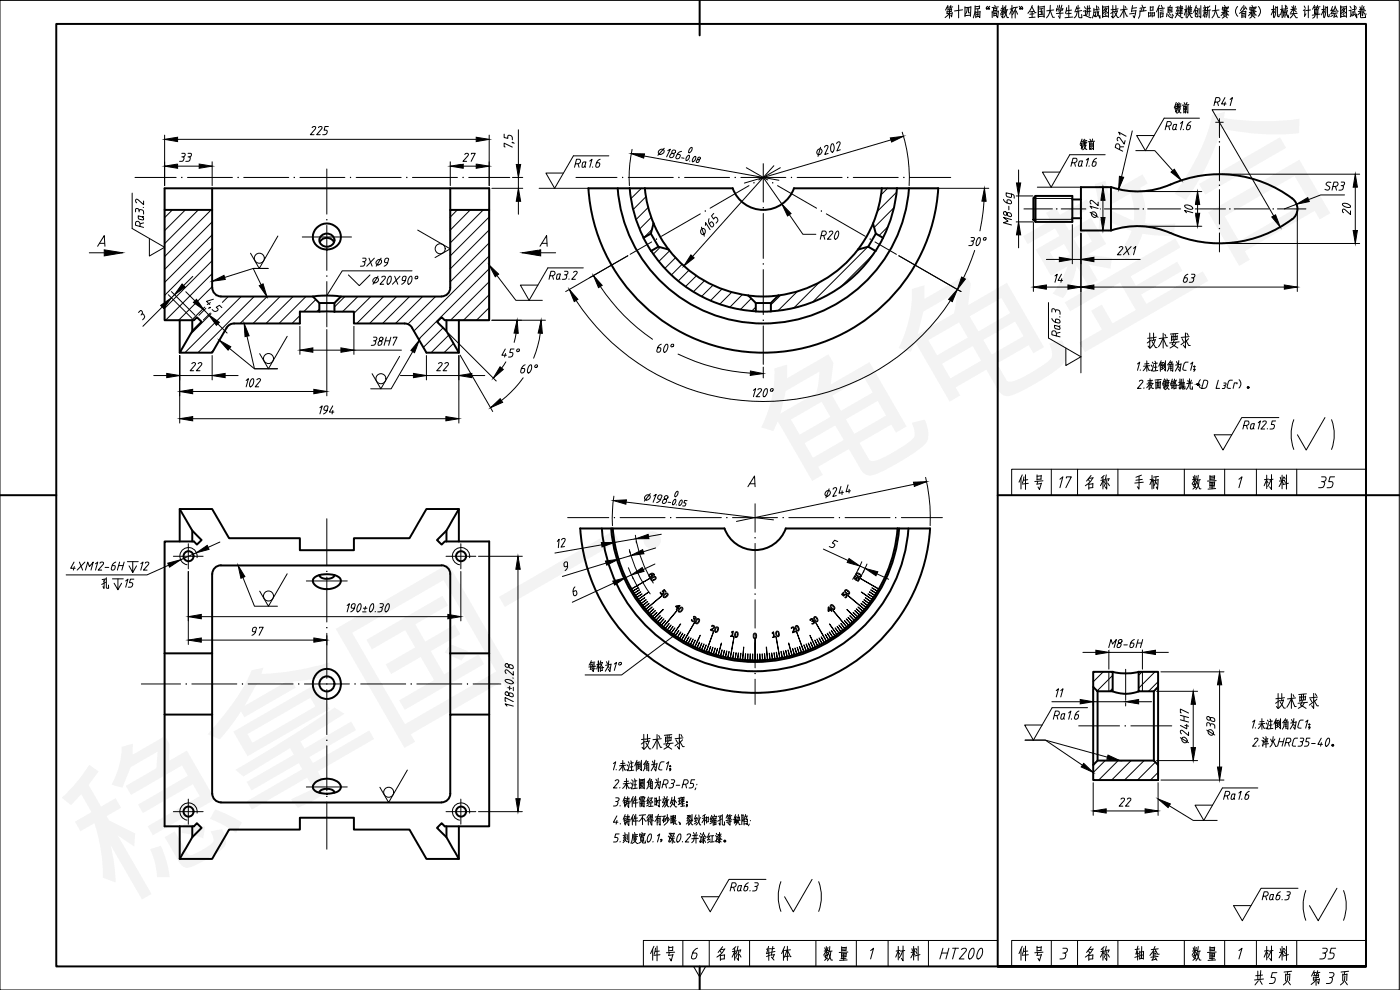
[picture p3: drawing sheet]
<svg xmlns="http://www.w3.org/2000/svg" width="420mm" height="297mm" viewBox="0 0 420 297" stroke-linecap="round" stroke-linejoin="round" font-family="sans-serif">
<defs><g id="words">
<text font-size="47.6" x="33.1" y="270.5" transform="rotate(-30 33.1 270.5)">稳拿国一·龟龟整合</text>
<text font-size="34.8" x="377.5" y="285.7">( )</text>
<g font-size="34.4">
<text x="373.6" y="144.3">( )</text>
<text x="219.8" y="282.9">( )</text>
</g>
<text font-size="9.3" x="245.5" y="151">244</text>
<g font-size="8.4">
<text x="342.9" y="105.8">技术要求</text>
<text x="304.4" y="148.2">件 号</text>
<text x="324.6" y="148.2">名 称</text>
<text x="378.2" y="148.2">材 料</text>
<text x="381.7" y="213.8">技术要求</text>
<text x="191.2" y="226.1">技术要求</text>
<text x="194" y="289.6">件 号</text>
<text x="267.8" y="289.6">材 料</text>
<text x="304.4" y="289.6">件 号</text>
<text x="378.2" y="289.6">材 料</text>
</g>
<g font-size="7.9">
<text x="339.4" y="148.2">手 柄</text>
<text x="356.7" y="148.2">数 量</text>
<text x="213.8" y="289.3">名 称</text>
<text x="228.6" y="289.3">转 体</text>
<text x="245.9" y="289.6">数 量</text>
<text x="324.6" y="289.3">名 称</text>
<text x="339.4" y="289.3">轴 套</text>
<text x="356.7" y="289.6">数 量</text>
</g>
<g font-size="7.5">
<text x="282.6" y="6.7">第十四届“高教杯”全国大学生先进成图技术与产品信息建模创新大赛（省赛） 机械类 计算机绘图试卷</text>
<text x="362.7" y="33.5">R41</text>
</g>
<g font-size="6.6">
<text x="351.4" y="35.3">镀前</text>
<text x="322.8" y="46.2">镀前</text>
<text x="316.8" y="147.5">17</text>
<text x="394.4" y="147.5">35</text>
<text x="29.3" y="177.8">孔 15</text>
<text x="280.8" y="288.9">HT200</text>
<text x="394.8" y="288.9">35</text>
</g>
<g font-size="5.7">
<text x="44.1" y="69.5" transform="rotate(-90 44.1 69.5)">Ra3.2</text>
<text x="106.9" y="81.1">3X 9</text>
<text x="110.8" y="86.4">20X90°</text>
<text x="163.7" y="85">Ra3.2</text>
<text x="318.9" y="102.3" transform="rotate(-90 318.9 102.3)">Ra6.3</text>
<text x="218" y="268.5">Ra6.3</text>
<text x="377.5" y="271.3">Ra6.3</text>
</g>
<g font-size="5.3">
<text x="371.8" y="129.8">Ra12.5</text>
<text x="20.1" y="172.2">4XM12-6H 12</text>
<text x="365.8" y="240.9">Ra1.6</text>
</g>
</g></defs>
<g fill="none" stroke="#000" stroke-width=".59">
<path d="M63.7 56.5v6.5M135.1 56.5v6.5M176.6 56.5a52.6 52.6 0 0 0 52.5 49.3 52.6 52.6 0 0 0 52.5-49.3h-12.4M185.4 56.5a43.8 43.8 0 0 0 43.7 40.6 43.8 43.8 0 0 0 43.7-40.6M189 56.5a40.2 40.2 0 0 0 4.2 14.8M193.5 56.5a35.7 35.7 0 0 0 2.7 10.5M238.3 56.5h30.9M238.3 56.5a9.8 9.8 0 0 1-9.2 6.5 9.8 9.8 0 0 1-9.2-6.5h-43.3M264.6 56.5a35.7 35.7 0 0 1-2.6 10.5M269.2 56.5a40.2 40.2 0 0 1-4.2 14.8M310.1 59.4l.7-.6v7.8l-.7-.7zM310.8 58.8h11v7.8h-11"/>
<path d="M321.8 59.8h2.6M324.4 56.2h9v13h-9zM351.3 55.3a24.7 24.7 0 0 1-17.8 .8M351.3 55.4a36.3 36.3 0 0 1 36.5 4.1M387.8 59.5a3.9 3.9 0 0 1 0 6.3M95.1 68.3a4.1 4.1 0 0 1 5.4-.5 4.1 4.1 0 0 1 1.1 5.4 4.3 4.3 0 0 1-4.9 1.5 4.3 4.3 0 0 1-2.8-4.3l.7-1.5zM96 72.7a2.36 2.36 0 0 1 2.1-1.3 2.36 2.36 0 0 1 2.1 1.3M96.5 70.7a2.18 2.18 0 0 1 2.8-.3 2.18 2.18 0 0 1 .8 2.7 2.2 2.2 0 0 1-2.9 .8 2.2 2.2 0 0 1-1-2.8zM146.8 63v-6.5h-97.4v6.5M195.3 70.1l2.3 3.9M195.4 75.3a40.2 40.2 0 0 0 31.4 18.1M196.1 67l2.1 4.1 2.5 3.8-3.1-.9-2.2 1.3-1.2-1.9-1.1-2 2.2-1.3z"/>
<path d="M200.7 74.8a35.7 35.7 0 0 0 23.9 13.8M257.5 74.8a35.7 35.7 0 0 1-23.9 13.8M262 67l.8 3.1 2.2 1.3-1.1 2-1.1 1.9-2.2-1.3-3.1 .9 2.5-3.8zM262.7 75.3a40.2 40.2 0 0 1-31.3 18.1M262.8 70.1l-2.2 3.9M321.8 65.5h2.6M333.5 69.1a24.7 24.7 0 0 1 17.8 .8M387.8 65.7a36.3 36.3 0 0 1-36.5 4.2M53.9 96.1v9.7M57.7 96.1v3.2M66.3 88.9a2.67 2.67 0 0 1-2.6-2.6v-23.3h-14.3v33.1h8.8l.9-.9 1.4 1.3-2.8 2.8-3.8 6.5h9.8l4.3-7.4 .6-.7 .8-.5 .8-.1h19.8v-3.6h5.8v-2.6l-1.9-1.9h-27.6M93.9 89l4.2-.3 4.2 .3"/>
<path d="M95.8 93.5h4.6M95.8 90.9h4.6M100.4 93.5h5.8v3.6h15.2l1.3 .3 1 1M132.5 89h-30.2l-1.9 1.9v2.6M132.5 88.9a2.6 2.6 0 0 0 2.6-2.6v-23.3h11.7v33.1h-13.3l-1-.9-1.4 1.3 2.9 2.8 3.7 6.5h-9.7l-4.3-7.4M134 96.1v3.2M137.7 96.1v9.7M226.8 93.4h4.6M226.8 90.9h4.6M231.4 93.4v-2.5l2.2-2.2-4.5 .3-4.5-.3 2.2 2.2v2.5M53.9 152.7v9.8M57.7 159.2v3.3"/>
<path d="M134 159.2v3.3M137.7 152.7v9.8M174.1 158.5l43.3 .1a9.8 9.8 0 0 0 9.2 6.4 9.8 9.8 0 0 0 9.2-6.5h43.3a52.6 52.6 0 0 1-52.5 49.4 52.6 52.6 0 0 1-52.5-49.4zM180.6 158.5a46.1 46.1 0 0 0 46 42.9 46.1 46.1 0 0 0 46-42.9M183.4 158.5a43.3 43.3 0 0 0 43.2 40.1 43.3 43.3 0 0 0 43.2-40.1M183.9 158.5a42.9 42.9 0 0 0 42.7 39.7 42.9 42.9 0 0 0 42.8-39.7M63.7 172.2v23.8h-14.3M63.7 172.2a2.6 2.6 0 0 1 2.6-2.6l66.2 .1a2.53 2.53 0 0 1 2.6 2.5M94.2 173.5a7.1 7.1 0 0 1 7.8 0 1.71 1.71 0 0 1-.9 2.5 5.4 5.4 0 0 1-7.2-1.3v-.9zM95.8 172.5a2.66 2.66 0 0 0 3.5 1 1.24 1.24 0 0 0 1.1-1M135.1 172.2v42.2M49.4 196v-33.5h8.8l.9 .9 1.4-1.4a15.2 15.2 0 0 1-4.6-5.9l-2-3.4h9.8l5 8.8h21.3v3.6h16.2v-3.6h16.7l5.1-8.8h9.7l-1.9 3.4a14.2 14.2 0 0 1-4.7 5.9l1.4 1.4 1-.9h13.3v51.9"/>
<path d="M49.4 196v51.9h8.8l.9-.9 1.4 1.4a14.4 14.4 0 0 0-4.6 6l-2 3.3h9.8l5-8.8h21.3v-3.6h16.2v3.6h16.7l5.1 8.8h9.7l-3.7-6.5-2.9-2.8 1.4-1.4 1 .9h13.3v-33.5M63.7 196v42.1a2.67 2.67 0 0 0 2.6 2.7l66.2-.1a2.6 2.6 0 0 0 2.6-2.5v-23.8h11.7M135.1 196h11.7M49.4 214.4h14.3M95.1 202.1a4.2 4.2 0 0 1 5.1-.9 4.2 4.2 0 0 1 2 4.9 4.2 4.2 0 0 1-5 3.5 4.2 4.2 0 0 1-3.3-5.2l.7-1.6zM328.1 201.6h5.8v5.8h-4.5l-1.3-1.3zM328.1 206.1v23.4M329.4 207.4v20.8M333.9 201.6a15.7 15.7 0 0 0 7.5 .1l.3-.1M333.9 207.4a10.3 10.3 0 0 0 7.8 0M341.7 201.6h5.9v4.5l-1.3 1.3h-4.6zM346.3 207.4v20.8"/>
<path d="M347.6 206.1v23.4M94.6 234.8a5.6 5.6 0 0 1 7.4 .5 1.66 1.66 0 0 1 0 1.7 1.66 1.66 0 0 1-1.5 .8 7.2 7.2 0 0 1-6.3-.9 1.46 1.46 0 0 1 .4-2.1zM95.8 237.8a2.66 2.66 0 0 1 3.5-1 1.24 1.24 0 0 1 1.1 1M328.1 229.5l1.3-1.3h16.9l1.3 1.3v4.5h-19.5zM53.9 247.9v9.8M57.7 247.9v3.3M134 247.9v3.3M137.7 247.9v9.8"/>
<circle cx="56.6" cy="166.9" r="1.5"/>
<circle cx="138.4" cy="166.9" r="1.5"/>
<circle cx="98.1" cy="205.2" r="2.27"/>
<circle cx="56.6" cy="243.5" r="1.5"/>
<circle cx="138.4" cy="243.5" r="1.5"/>
</g>
<path d="M310.1 59.5h11.7M310.1 65.8h11.7M59.1 167.3a2.6 2.6 0 0 0-2.1-3 2.6 2.6 0 0 0-3 2.1 2.6 2.6 0 0 0 2.1 3M140.9 167.3a2.6 2.6 0 0 0-2.1-3 2.6 2.6 0 0 0-3 2.1 2.6 2.6 0 0 0 2.1 3M332.8 201.6v5.8M342.9 201.6v5.8M59.1 244a2.6 2.6 0 0 0-2.1-3.1 2.6 2.6 0 0 0-3 2.2 2.6 2.6 0 0 0 2.1 3M140.9 244a2.6 2.6 0 0 0-2.1-3.1 2.6 2.6 0 0 0-3 2.2 2.6 2.6 0 0 0 2.1 3" fill="none" stroke="#000" stroke-width=".3"/>
<path d="M331.1 201.6l-3 3M333.9 206.5l-.9 .9M333.9 202.6l-4.6 4.7M342.8 201.6l-1.1 1M346.6 201.6l-4.9 4.9M347.6 204.5l-2.9 2.9M331.7 228.2l-3.6 3.6M335.6 228.2l-5.9 5.8M339.5 228.2l-5.9 5.8M343.4 228.2l-5.9 5.8M346.8 228.7l-5.4 5.3M347.6 231.8l-2.3 2.2" fill="none" stroke="#000" stroke-width=".3"/>
<g fill="none" stroke="#000" stroke-width=".3">
<path d="M0 .1h419.9v296.9h-419.9zM93.7 38.3l.5-.3 .5 .2-.1 .6-1.5 1.6h1.1M95.6 38.3l.5-.3 .5 .2v.4l-1.6 1.8h1.1M98.6 38h-1.1l-.2 1.1 .8 .1v.8a1.02 1.02 0 0 1-1.2 .4M155.6 38.9v10.4M270.8 39.7a44.1 44.1 0 0 1 2 16M339.8 39.3l-3.2 13.7M364.8 36.7h2.3M370.8 32.9h-7l18.5 31.9M49.4 40.5v15.2M53.3 49.9h6.5M53.3 41.8h89.6"/>
<path d="M54.6 47.1l.6 .1-.1 .8-.3 .4h-.9M54.6 46h.7a.57 .57 0 0 1 .3 .7 .57 .57 0 0 1-.7 .4M56.4 47.1l.7 .1-.1 .8-.4 .4h-.8M56.4 46h.8a.58 .58 0 0 1 .2 .7 .58 .58 0 0 1-.6 .4M63.7 48.5v7.2M135.1 48.5v7.2M139 49.9h3.9M139.5 46.3a.52 .52 0 0 1 .7-.3 .52 .52 0 0 1 .2 .8l-1.5 1.6h1.1M141.4 46.3l.1-.3h1.1l-1.2 2.4M146.8 40.5v15.2M147.6 56.5h9.3M151.3 40.2v1.1l1.1 .2v-.7l.6-.2 .7 .4 .1 .9"/>
<path d="M151.6 44.1l-.3-.1v-1l2.5 1.1M153.8 53.2h3.1M153.9 42.8h-.2l.6 .2M155.6 53.2v3.3M161.8 56.5h14.8M189.7 44.8a40.2 40.2 0 0 0-.8 10.9M192.5 56.5l-3.2 3.1M193.3 46.8l40.5 7.3M193.8 59l-3.8 3.9M198 45a.74 .74 0 0 1 1.2 0 .74 .74 0 0 1-.4 1.1 .69 .69 0 0 1-1.1 0 .69 .69 0 0 1 .3-1.1zM199.3 44.5l-1.9 2.1M200.4 45.2l.8-.4-1.1 2.3"/>
<path d="M201.8 45.2l-.2 .5 .5 .4a.76 .76 0 0 1-.1 1 .76 .76 0 0 1-1 0 1.09 1.09 0 0 1 1.4-1.1 .54 .54 0 0 0 .3-.9 .54 .54 0 0 0-.9 .1zM204.6 45.4l-.4 .1a2.22 2.22 0 0 0-1.3 1.9l.3 .3 .6-.2 .3-.6v-.4l-.7-.2M204.6 47.4l.7 .1M206.3 46.8l.5-.2a.99 .99 0 0 1-.9 1.5v-.5zM207 48.3v.1M207.1 44.5l.5-.3a.99 .99 0 0 1-.9 1.5v-.4zM208.2 47.2l.3-.3a.72 .72 0 0 1 .4 .7 .72 .72 0 0 1-.5 .6l-.5 .3a.91 .91 0 0 1 .3-1.3zM209.5 47.3l-.1 .4a.5 .5 0 0 1 .4 .7 .5 .5 0 0 1-.8 0l.3-.5a.65 .65 0 0 0 .8-.7zM229.1 53.2l5.6 8M232.2 49.7l-24.3 27.2M245.5 44.9l.4-.2a.8 .8 0 0 1 .8 .6 .8 .8 0 0 1-.4 .9 .74 .74 0 0 1-1.1 0 .74 .74 0 0 1 .2-1.1zM246.3 44.2l-.8 2.7"/>
<path d="M247.4 44.2a.53 .53 0 0 1 .5-.6 .53 .53 0 0 1 .6 .5l-1 2.2 1-.3M249.6 43.3l.2-.2a1.68 1.68 0 0 1 0 2.6 1.92 1.92 0 0 1-.2-2.4zM251.1 43.1l.4-.5 .6 .1v.4l-.9 2.2 1-.4M265.5 56.5h31.3M266.4 56.5l-2 1.9M267.4 42l-44 12.9M269.1 57.6l-5.8 5.8M301.2 59.8l.1 .3a1.85 1.85 0 0 0 2.3 .8l-.2-.7-.7-.3-.4 .1-.1 .8M303.6 58.2v.8l-.4 .3-1.1-.4-.1-1 2.1 .5 .3 1.1M304.4 58.8h5.6M305.7 51v3.9M305.7 58.8v7.8"/>
<path d="M311.3 56.2h13.1M329.7 56.2h2.9M336 44.8l.1-.7a.7 .7 0 0 0-.4-.9 .7 .7 0 0 0-.8 .3l-.2 .7 2.2 1.2M336.1 40.5l-.4-.8 2.2 1.2M336.2 44.1h1M337.7 42.2l-.3 1.1-1.4-2-.3-.1-.4 .4 .2 .6M340.9 45.2h5.7l5.4 6M342.1 57.5h18.6M366.8 52.3h41.3M399.4 54.8l-.9-.2-.5 .5 .1 .4 .8 .5a.76 .76 0 0 1-.3 1 .76 .76 0 0 1-1-.2M400.1 56h.7a.68 .68 0 0 0 .8-.6 .68 .68 0 0 0-.5-.8h-.8l-.5 2.5M400.8 56l.3 1.1"/>
<path d="M402.5 55.7l.6 .1v.8a1.02 1.02 0 0 1-1.3 .5M402.5 54.6h.8a.58 .58 0 0 1 .2 .7 .58 .58 0 0 1-.7 .4M403.5 58.5h-7.1l-3.7 1.4M406.7 56.2v13M26.8 75.8h4.5M29.3 73.9l2-3.2 .2 3.2M29.8 73h1.6M51.7 63l-2.3 2.3M55.6 63l-6.2 6.2M59.5 63l-10.1 10.1M63.4 63l-14 14M63.7 66.6l-14.3 14.2"/>
<path d="M63.7 70.5l-14.3 14.2M63.7 74.4l-14.3 14.2M63.7 78.2l-14.3 14.3M90.7 71.1h14.8M137.2 63l-2.1 2.1M141.1 63l-6 6M145 63l-9.9 9.9M146.8 76.8l-22.6 22.5M146.8 65.1l-11.7 11.7M146.8 69l-11.7 11.7M146.8 72.9l-11.7 11.7M155.6 60.4v3.9"/>
<path d="M162.1 73.9l1.9-3.2 .2 3.2M162.3 75.8h4.5M162.6 73h1.5M188.4 76.7l-18.6 10.8M194.5 62.3l-3.6 3.6M195.5 65.2l-3.6 3.5M195.7 68.9l-2.5 2.4M198.1 74.2l-2.1 2.1M201 75.3l-3.3 3.2M202.7 77.3l-3.2 3.2M204.7 79.3l-3.2 3.2M210.5 68.1l.9 2.8"/>
<path d="M210.7 68.6a.89 .89 0 0 1 1 .8 .89 .89 0 0 1-.9 1l-.5-.8zM211.7 67.6l.1-.8 1.3 2.1M212.8 65.6l-.1 .3a2.15 2.15 0 0 0 1 2.2l.3-.2 .2-.5-.3-.7-.4-.2-.6 .6M214.2 64l-.7 .8 .7 .9 .4-.5 .6 .2 .2 .8-.5 .8M236.9 64.4l4.1 5.9h3.9M246.5 70.7h.7a.7 .7 0 0 0 .8-.6 .7 .7 0 0 0-.5-.8h-.7l-.6 2.5M247.2 70.8l.3 1M248.9 69.7l.5-.4 .5 .3v.4l-1.6 1.8h1.1M251 69.5l.4-.2a1.52 1.52 0 0 1-.8 2.4 2.18 2.18 0 0 1 .4-2.2zM260.4 74.1l-16.6 16.6M262 76.4l-9.8 9.8M266.6 67.9l-2.8 2.8"/>
<path d="M268.3 62.3l-6 6M269.7 76.7l18.7 10.8M291.4 72.3l.7 .2-.1 .8-.4 .3-.9 .1M291.4 71.3h.8a.58 .58 0 0 1 .2 .7 .58 .58 0 0 1-.6 .3M292.5 75.1l-2.1 5.6-1.3 2.7M293.5 71.4l.4-.1a1.61 1.61 0 0 1-.4 2.3l-.2 .1a1.15 1.15 0 0 1-.1-1.7zM295.3 60.4l-.2 3-1 5.9M301.3 63.5a.61 .61 0 0 0 .2 1.1 .61 .61 0 0 0 .8-.7 .8 .8 0 0 1 1 .1 .8 .8 0 0 1 .1 .9 1.05 1.05 0 0 1-1.3-1.1zM302.8 61.9v1.1M303.6 65.9l-2.4-.7 1.3 1.2-1.3 .4 2.4 .7M304.4 66.6h5.6M305.7 70.5v3.9"/>
<path d="M310.1 66.7v20.7M314 77.8h3.9M321.8 67.4v11.7M321.8 77.8h2.6M324.4 70v41.9M327.2 63.7l2.4 1.5M327.7 63.7a.88 .88 0 0 1 1.3 .3 .88 .88 0 0 1-.5 1.3l-.9-.7zM327.7 62.6l-.5-.7 2.4 .7M328.3 77.8h13.9M329.6 60.6v1.1l-1.9-1.5a.53 .53 0 0 0-.6 .3 .53 .53 0 0 0 .3 .7M329.7 69.2h2.9M331 60.1v5.2"/>
<path d="M335.9 74.3l.5-.3 .6 .2-.2 .6-1.5 1.6h1.1M337.8 74l1 2.4M339.5 74l-2.4 2.4M340.2 74.5l.7-.5-.7 2.4M342.1 67.9h18.6M355.5 61.7a1.91 1.91 0 0 1 2.5 .8 1.72 1.72 0 0 1-2.5-.8zM356.1 63.8l-.6-.7 2.5 .7M359.4 61.4v2.6M366.8 73.1h41.3M389.1 61.3l-3.7 1.4M389.3 63.5v23.9M402.9 61.2a1.74 1.74 0 0 1 2.4 .8 1.75 1.75 0 0 1-2.4-.8z"/>
<path d="M405.3 63.3v1.1l-1.6-1.5-.6-.2-.2 .6 .3 .5M41.6 93.8l.5-.6a.57 .57 0 0 1 .6 .4 .57 .57 0 0 1-.2 .7M42.3 94.5l.5-.3 .5 .6a1.01 1.01 0 0 1-.5 1.2M48.7 92.1l-5.8 5.8M50.5 88.4l7.1 7.1M51.4 87.5l7.1 7.1M52.4 88.4l-1 1M55.8 87.5l2.7 2.8M57.9 82.9l-2.8 2.8M61.3 93l1.3 1.4M62.2 92.1l-2.5 2.5M62.9 92.3h.3l-.7 .2"/>
<path d="M63.2 90.8l-1 .6M63.5 93.5l-2.5 2.5M63.7 86l-10.1 10.1M63.7 82.1l-14 14M64.1 89.8l-2.1 .6 .9 1M65 88.6l-7.5 7.5M65.4 97.2l2.8 2.7M66.6 92.3l-.7-.7-1 .6 .5 .5-.2 .5-.9 .2-.6-.5M67.4 83.3l8.6-2.8h4.5h-4.5l2.4 5M68.5 89l-11.4 11.4M72.4 89l-16.9 16.8M76.3 89l-16.9 16.8"/>
<path d="M80.2 89l-8.1 8.1M84.1 89l-8.2 8.1M88 89l-8.2 8.1M90 94.7l-2.4 2.4M90 97.9v8.4M91.8 89l-8.1 8.1M94.8 89.9l-3.6 3.6M95.8 92.7l-.7 .8M98.1 98.9v19.9M103.5 89l-3.1 3.1M104.6 82.5l3.2 3.2 3.2-3.2M106.2 97.9v8.4"/>
<path d="M107.4 89l-4.6 4.5M111.3 89l-5.1 5M115.1 89l-8 8.1M119 89l-8.1 8.1M122.9 89l-8.1 8.1M123.7 81.3h-21l-4.6 7.4M126.8 89l-8.1 8.1M130.7 89l-8.1 8.1M132.5 89h-30.2l-1.9 1.9v2.6h5.8M133 98.4l-6 5.9M134.5 99.9l14.4 14.4M135.1 86.3v-23.3h11.7v33.1h-13.3"/>
<path d="M146.8 92.3l-3.8 3.8M146.8 84.5l-11.6 11.6M146.8 80.6l-21.2 21.2M146.8 88.4l-7.7 7.7M147.6 96.1h16.1M149.1 82.7l5.7 7.4h8M154.9 100l-.6 2.7M162.1 100a31.3 31.3 0 0 1-2 7.5M172.9 90.2a67.2 67.2 0 0 0 112.3 0M180.2 86a58.1 58.1 0 0 0 15.6 15.8M206.8 81.1l-3.3 3.3M209 82.7l-3.3 3.3"/>
<path d="M211.4 84.3l-3.3 3.3M214 85.6l-3.5 3.4M216.7 86.7l-3.5 3.5M219.6 87.7l-3.6 3.6M222.8 88.4l-3.8 3.8M225.5 89.6l-3.3 3.3M226.8 92.1l-1.2 1.2M234.3 88.6l-2.9 2.9M239.3 87.5l-5.8 5.7M245.8 84.8l-7.6 7.7M314 86.1h6.5M316.6 82.8l.7-.5-.7 2.4"/>
<path d="M318.6 82.3l-1.1 1.8h1.4M318.6 83.6l-.2 1.1M328.3 86.1h57.1M356.5 82.3l-.3 .1a2.39 2.39 0 0 0-1 2.2l.7 .1 .5-.9-.1-.4-.8-.1M357.6 83.3l.6 .2-.1 .8-.3 .4h-.9M357.6 82.3h.7a.57 .57 0 0 1 .3 .7 .57 .57 0 0 1-.7 .3M46.1 112.7h3.9M53.9 106.7v20.2M53.9 112.7h9.8M57.6 109.1l.5-.3 .6 .3-.2 .5-1.4 1.6h1M57.8 117.5h36.4M59.5 109.1l.5-.3 .6 .3-.2 .5-1.5 1.6h1.1"/>
<path d="M63.7 106.7v7.3M64.2 104.9l-.9 .9M67.6 112.7h3.9M73.9 114.2l.6-.6-.6 2.5M74.1 100.9l2.3 9.7h6.9h-6.9l-7.5-6.1M75.5 113.8l.3-.2a1.62 1.62 0 0 1-.4 2.4l-.2 .1a1.34 1.34 0 0 1 .1-2zM77.1 113.9l.5-.3 .6 .3-.2 .5-1.4 1.7h1M93.9 105.1h8.4M106.2 105.1h14.3M112.1 102.3h.5a.91 .91 0 0 1-.1 1.1 .91 .91 0 0 1-1.1 .2M112.1 101.2h.7a.59 .59 0 0 1 .3 .7 .59 .59 0 0 1-.7 .4M113.9 101.5l.1 .7 .5 .1a.79 .79 0 0 1-.1 1 .79 .79 0 0 1-.9 .2 1.05 1.05 0 0 1 1.1-1.4l.3-.4-.1-.5h-.5z"/>
<path d="M115.7 102.3h1.3M116 101.2l-.7 2.4M117.3 101.2l-.7 2.4M118 101.5l.1-.3h1.1l-1.2 2.4M120.2 112.7h3.9M123.9 105.5l-6.5 11.2h-6.1M128 112.7h9.7M128 106.7v7.3M131.6 109.1l.6-.3 .5 .3-.2 .5-1.4 1.6h1.1M133.5 109.1l.8-.3 .3 .4-1.6 2h1.1M134.7 100.6l-5.3 5.2M136.1 103l-2.8 2.8"/>
<path d="M137.5 105.5l-.3 .3M137.7 106.7v20.2M138.1 106.5l9.8 17M141.6 112.7h3.9M151.6 104.7l-1 1.9h1.4M151.7 106.1l-.3 1M151.8 108.6l-1.3 1.9M154.3 104.7h-1.1l-.2 1.1h.7l.2 .5-.2 .6-1.1 .2M157 113.4l-2.4 2.9-4.1 3.9M157.6 109.5a1.83 1.83 0 0 0-1.1 2.4 .79 .79 0 0 0 .9-.4 .79 .79 0 0 0-.2-.9h-.6M158.9 109.7l.5-.2a1.87 1.87 0 0 1-.9 2.4 1.76 1.76 0 0 1 .4-2.2zM160.6 109.7a.41 .41 0 0 1 .7-.1 .41 .41 0 0 1-.2 .6l-.6-.1z"/>
<path d="M198.5 103.3l-.4 .1a2.39 2.39 0 0 0-.9 2.2h.7l.4-.8-.1-.4-.8-.1M199.8 103.4l.3-.1a1.61 1.61 0 0 1-.4 2.3l-.2 .1a1.53 1.53 0 0 1 .3-2.3zM203.5 106.2a59.4 59.4 0 0 0 21.7 5.8M226.1 117.1l.7-.5-.7 2.4M227.5 117l.5-.4 .6 .3-.3 .5-1.4 1.6h1.1M229.1 110.1v3.3M229.6 116.8l.5-.2a1.74 1.74 0 0 1-.8 2.4 1.74 1.74 0 0 1 .3-2.2zM57.8 125.6h76M96 122.3l.7-.5-.7 2.4M98.2 123.1l-1-.2 .2-.8a.62 .62 0 0 1 1-.1v.2a2.07 2.07 0 0 1-1.3 2M99.9 121.8l-1.1 1.8h1.4M99.9 123.1l-.2 1.1"/>
<path d="M184.2 148.9l-.4 4.4v4.4M187.9 150.7l44.3 5.3M193.5 149a.8 .8 0 0 1 1-.6 .8 .8 0 0 1 .6 .9 .81 .81 0 0 1-1 .8 .81 .81 0 0 1-.6-1.1zM195.2 148.1l-1.8 2.3M196.2 148.8l.7-.5-.9 2.4M198.2 149.8l-.8-.3 .2-.8 .8-.2 .2 .5a2.14 2.14 0 0 1-1.5 1.8M199.7 148.8l-.4 .5a.58 .58 0 0 0 .7 .6 .76 .76 0 0 1-.3 1 .76 .76 0 0 1-.9-.2 1.16 1.16 0 0 1 1.3-1l.4-.7-.4-.3zM200.5 150.7l.8 .1M202.2 150.1l.4-.3a1 1 0 0 1-.8 1.5zM202.9 147.7l.3-.3a.7 .7 0 0 1 .4 .7 .7 .7 0 0 1-.4 .6l-.5 .3a.84 .84 0 0 1 .2-1.3zM203 151.5h-.1M204.1 150.3l.5-.3a.96 .96 0 0 1 0 1 .96 .96 0 0 1-.8 .5z"/>
<path d="M206.2 150.2l-.7-.1-.3 .8 .6 .1v.3l-.2 .5h-.7M224.5 146l1.9-3.2 .2 3.2M225 145.1h1.5M274.3 145.3l-53.3 11.1M277.8 143.2a53.7 53.7 0 0 1 1.3 14.5M323.4 140.8h-19.8v7.8M410 140.8h-86.6v7.8M50.6 169.6l-6.5 2.9h-24.2M52 166.9h9M56.5 163.1v7.6M56.5 171.5v21.9M58.9 165.8l-4.7 2.2"/>
<path d="M66 162.6l-3.6 1.6M72.9 173.3l3.5 8.6h6.9M91.9 174.3h12.3M133.9 166.9h8.9M138.3 163.1v7.6M138.3 171.5v14.8M143.6 166.9h13.2M155.4 170.8v68.8M167.3 162.5l.5-.7-.2 2.5M168.5 162l.5-.4 .6 .1-.1 .6-1.1 1.9 1-.2M170.3 169.8l-.8 .2-.2-.3-.1-.6a.62 .62 0 0 1 1.1-.4v.2a1.99 1.99 0 0 1-.7 2.3M172.6 176.1l-.3 .2a2.13 2.13 0 0 0 0 2.4l.3 .1a.81 .81 0 0 0 .5-.8 .81 .81 0 0 0-.5-.8l-.5 .3"/>
<path d="M180.6 163.5l-14.1 2.4M181.9 168.9l-13.1 4.1M184.2 174.9l-12.5 5.8M184.5 163.6l.1 .5M185.3 166.6l.1 .4M188 174.1l.3 .4M188.6 170.3l1.6 3.7 1.6 2.7M188.9 164.9a38.9 38.9 0 0 0 6.2 13.3M188.9 165.4l.2 .5M189.3 166.7l-3.7 1.1M189.5 176.7l5.6-3.2zM189.5 172.5l-1.8 .8"/>
<path d="M189.5 176.7l.4 .6M189.8 173.3l.2 .4M189.9 177.4l1.7-1-1.7 1M189.9 177.3v.1M189.9 177.4l.4 .6M190.2 178l1.7-1.1-1.6 1.1M190.3 178h.1M190.3 178l.8 1.2M190.6 178.6l1.7-1.1zM190.7 160.6a36.3 36.3 0 0 0 5.4 14.3M190.8 161.7l-6.4 1.1M190.9 162.5l.1 .4"/>
<path d="M191.1 179.2l1.6-1-1.6 1.1M191.1 179.2v.1M191.1 179.3l.4 .5M191.5 179.9l3.2-2.2-3.2 2.2M191.5 179.8v.1M191.5 179.9l.4 .6M194.9 172.4l.3-.2a.76 .76 0 0 1 1.2 .3l-.1 .1-.4-.4h-.4a.52 .52 0 0 1 .2 .8 .52 .52 0 0 1-.7 .1 .52 .52 0 0 1-.1-.7zM195.6 173.4l.6-.4h.5a.81 .81 0 0 1-.3 1.1 .81 .81 0 0 1-1.1-.3zM195.6 173.6l1-.4a.66 .66 0 0 1-.2 .7 .66 .66 0 0 1-.8 0zM196.6 169.2l-3.6 1.7M196.8 164.4l-3.8 1.2M198.1 177.8l.1-.1 .3 .4a.33 .33 0 0 0 .4 0 .33 .33 0 0 0 0-.5l-.2-.2 .6-.5 .6 .6-.1 .2-.5-.5-.3 .2a.56 .56 0 0 1-.1 1 .56 .56 0 0 1-.8-.6z"/>
<path d="M198.5 160.3l-3.9 .7M199.1 178.5l.6-.5a.48 .48 0 0 1 .7 .1 .48 .48 0 0 1 0 .7l-.6 .5h-.5l-.3-.3zM199.3 178.6l.9-.5a.68 .68 0 0 1-.3 .8 .68 .68 0 0 1-.7 0zM247.1 164.7l7.4 3.5M251.4 162.5l-.9-.4-.7 .8 .6 .3v.6l-.5 .5-1-.3M253.2 177.7l.1 .1-.4 .5 .3 .3a.51 .51 0 0 1 .6-.3 .51 .51 0 0 1 .4 .6 .51 .51 0 0 1-.7 .4 .42 .42 0 0 0 .5-.3 .42 .42 0 0 0-.3-.5l-.5 .4-.6-.6zM253.6 177.1a.96 .96 0 0 1 1.3 1.1 .99 .99 0 0 1-1.3-1.1zM253.7 177.2a.94 .94 0 0 1 1.1 .8 .88 .88 0 0 1-1.1-.8zM254.5 178.6l4.9 4.3zM256.5 172.8l.2 .2-.2 .5 .3 .3a.52 .52 0 0 1 .5-.6 .52 .52 0 0 1 .5 .5 .52 .52 0 0 1-.6 .5l-.3-.1a.78 .78 0 0 1-.4-1.3zM256.9 172.1a.85 .85 0 0 1 1.1 0 .85 .85 0 0 1 .2 1l-1.1-.3zM257.1 172.2a.9 .9 0 0 1 1.1 .7 .9 .9 0 0 1-1.1-.7z"/>
<path d="M257.7 170.5l-.2 .5M258.1 169.8l1.5 .7M258.6 168.6l-2.7 5.2M259.3 171.3l-.2 .4M260.2 169.2l-2.7 5.3M260.9 177.5l1.6 1.2zM261.7 179.9l-.8 1.2M261.7 179.9l-3.2-2.2 3.2 2.2M261.8 179.8l-.1 .1M262.1 179.2l-1.6-1 1.6 1.1M262.1 179.3l-.3 .5M262.2 179.2l-.1 .1"/>
<path d="M263 178l-1.7-1.1 1.6 1.1M263 178l-.8 1.2M263.1 172.2l3.6 1.6M263.4 177.4l-1.7-1.1 1.6 1.1M263.4 177.4l-.4 .6M263.7 176.7l-.3 .7M263.7 176.7l-5.6-3.2 5.6 3.3M263.8 176.7h-.1M60.4 192.1h33.8M60.4 185h74M76.7 189.6l-1-.3 .2-.8a.66 .66 0 0 1 1.1 0v.1a2.07 2.07 0 0 1-1.4 2M77.9 188.5v-.3h1.1l-1.2 2.4"/>
<path d="M98.1 190.7v2.8M104.2 181.7l.7-.6-.7 2.5M106.3 182.5l-.9-.2 .1-.8a.6 .6 0 0 1 1.1-.1v.2a2.07 2.07 0 0 1-1.4 2M107.7 181.3l.3-.2a1.47 1.47 0 0 1-.8 2.4 2.18 2.18 0 0 1 .5-2.2zM108.8 183.6h1.1M109.1 182.5h1.1M109.7 182l-.2 1M111.5 181.3l.5-.2a1.83 1.83 0 0 1-.9 2.5 1.76 1.76 0 0 1 .4-2.3zM112.6 183.5v.1M114 182.2l.7 .2-.1 .8a1.02 1.02 0 0 1-1.2 .4M114 181.1h.8a.61 .61 0 0 1 .2 .7 .61 .61 0 0 1-.6 .4M116.2 181.3l.3-.2a1.52 1.52 0 0 1-.8 2.4 2.18 2.18 0 0 1 .5-2.2z"/>
<path d="M151.8 199.1a.62 .62 0 0 0 .2 1.1 .62 .62 0 0 0 .8-.7l.4-.1a.83 .83 0 0 1 .9 1 .88 .88 0 0 1-1.4-.7l-.3-.5zM191.9 180.5l1.6-1.2-1.6 1.2M191.9 180.5l.5 .6M192.4 181l1.6-1.1-1.6 1.2M192.4 181.1l.4 .5M192.8 181.6l1.6-1.1-1.5 1.2M192.8 181.6l.1 .1M192.9 181.7l.4 .5M193.3 182.2l1.5-1.2-1.5 1.3M193.3 182.2l.5 .6M193.8 182.8l4.9-4.2-4.9 4.3M193.8 182.8v.1"/>
<path d="M193.8 182.9l.5 .5M194.2 183.4l1.5-1.3-1.4 1.4M194.3 183.4l.5 .5M194.7 184l1.5-1.3-1.4 1.3M194.8 183.9v.1M194.8 184l.5 .5M195.2 184.5l1.5-1.3-1.4 1.4M195.3 184.5l.5 .5M195.7 185l1.5-1.2-1.4 1.3M195.8 185v.1M195.8 185.1l.5 .5M196.3 185.6l2.8-2.7-2.8 2.7"/>
<path d="M196.3 185.6h.1M196.3 185.6l.5 .5M196.8 186.1l1.4-1.4-1.3 1.5M196.8 186.1h.1M196.9 186.1l.5 .6M197.4 186.6l1.3-1.4-1.3 1.5M197.4 186.7l.5 .4M197.9 187.1l1.3-1.4-1.2 1.5M197.9 187.1l.6 .6M198.5 187.6l1.2-1.4-1.2 1.4M198.5 187.7l.6 .4M199 188.1l4.2-5-4.1 5.1"/>
<path d="M199.1 188.1l.6 .5M199.6 188.6l1.2-1.5-1.2 1.5M199.7 188.6l.5 .4M200.2 189l1.2-1.5-1.2 1.6M200.2 189l.1 .1M200.3 189.1l.5 .4M200.8 189.5l1.2-1.6-1.2 1.7M200.8 189.5h.1M200.9 189.5l.5 .4M201.4 189.9l1.1-1.5-1.1 1.6M201.4 189.9l.1 .1M201.5 190l.6 .4"/>
<path d="M202.1 190.4l.5 .4M202.6 190.8l1.1-1.6-1.1 1.6M202.6 190.8l.7 .4M202.7 182l1.3-.4 .1 .2-.6 .6 .2 .2-.6 .4-.2-.1 .4-.5zM203 181.9l.8-.1-.4 .5zM203.2 190l-16.6 12.5h-11M203.2 191.2l1.1-1.6-1 1.6M203.3 191.2l.6 .4M203.9 191.6l1-1.6-1 1.7M203.9 182.6l.7-.5a.8 .8 0 0 1 .1 1.1 .8 .8 0 0 1-1.1 .2zM203.9 191.6v.1M203.9 191.7l.6 .3"/>
<path d="M204.2 182.5l.4-.1a.68 .68 0 0 1 0 .7 .68 .68 0 0 1-.8 .3v-.2zM204.2 187.2l-2.2 3.2zM204.5 192l1.1-1.6-1 1.7M204.5 192l.7 .4M205.1 192.4l3.3-5.6-3.2 5.6M205.2 192.4l.6 .4M205.8 192.8l1-1.7-.9 1.7M205.8 192.8h.1M205.9 192.8l.6 .3M206.5 193.1l.6 .4M207.1 193.4l1-1.6-.9 1.7M207.1 193.5l.7 .3"/>
<path d="M207.3 191.4l-.8 1.7zM207.8 193.8l.8-1.7-.7 1.7M207.8 193.8l2.1 .9M208.2 184.9a.48 .48 0 0 1 .7 .2 .48 .48 0 0 1-.2 .6l-.3 .1a.49 .49 0 0 1-.2 .8 .49 .49 0 0 1-.6-.6l.3 .3a.32 .32 0 0 0 .5-.2 .32 .32 0 0 0-.3-.4l.6-.3-.5-.3zM208.4 194.1l1.8-3.5-1.7 3.6M209.1 185.8a.5 .5 0 0 1 .6-.2 .5 .5 0 0 1 .2 .7l-.3 .7a.48 .48 0 0 1-.7 .1 .48 .48 0 0 1-.2-.6zM209.1 194.4l.8-1.8-.7 1.9M209.2 186l.3-.2a.64 .64 0 0 1 .1 .8 .64 .64 0 0 1-.7 .2zM209.8 194.7l.8-1.8-.7 1.9M209.9 194.7l.6 .3M210.5 195l.7-1.8-.6 1.9M210.5 195l.7 .3"/>
<path d="M211.2 195.3l.8-1.8-.7 1.8M211.2 195.3h.1M211.3 195.3l1.3 .5M212.6 195.8l.6-1.8-.5 1.8M212.6 195.8h.1M212.7 195.8l.7 .2M213.3 196l.7-1.8-.6 1.9M213.4 196v.1M213.4 196.1l.7 .2M213.7 187.6a.55 .55 0 0 1 .7 .2 .55 .55 0 0 1-.1 .7l-.9 .5 .8 .3-.1 .1-.9-.3 1-.9-.1-.3h-.4zM214 196.3l.7-1.9-.6 1.9M214.1 196.3h.1"/>
<path d="M214.1 189.5l-2.2 6.1zM214.1 196.3l.7 .2M214.8 196.5l.5-1.9-.5 1.9M214.8 196.5l.7 .2M214.9 188.2l.2-.1a.49 .49 0 0 1 .5 .6l-.2 .7a.5 .5 0 0 1-.6 .3 .5 .5 0 0 1-.3-.6zM215 188.4l.1-.1a.67 .67 0 0 1 .3 .7 .67 .67 0 0 1-.6 .5l-.1-.4zM215.5 196.7l1-3.8-.9 3.8M215.5 196.7h.1M215.6 196.7l.6 .2M216.2 196.9l.5-1.9-.4 1.9M216.2 196.9h.1M216.3 196.9l.7 .1"/>
<path d="M216.9 197l.5-1.9-.4 1.9M217 197l.8 .2M217.7 197.2l.4-1.9-.4 1.9M217.8 197.2l.6 .2M218.4 197.3l.4-1.9-.4 2M218.4 197.4l1.5 .2M219.1 197.5l1.2-6.4-1.1 6.4M219.5 189.6l.6-.2-.3 1.4 .3 .2-.8-.1v-.2l.3 .1 .2-1.1zM219.9 197.6l.7 .1M220.2 195.7l-.3 1.9zM220.6 197.7l.3-1.9-.2 1.9M220.6 197.7l.8 .1"/>
<path d="M220.7 189.7l.2-.1a.79 .79 0 0 1 .6 .9 .79 .79 0 0 1-.9 .6l-.1-.8zM220.9 189.9l.1-.1a.69 .69 0 0 1 .4 .6 .69 .69 0 0 1-.5 .6l-.2-.2zM221.4 197.8l.3-1.9-.3 2M221.4 197.8h.1M221.4 197.8l.7 .1M222.1 197.9l.3-1.9-.2 1.9M222.1 197.9h.1M222.2 197.9l.7 .1M222.8 198l.4-3.9-.3 3.9M222.9 198h.1M222.9 198h.7M223.6 198.1l.2-2-.2 2"/>
<path d="M223.6 198h.1M223.7 198l.7 .1M224.3 198.1l.2-1.9-.1 1.9M224.4 198.1h.1M224.4 198.1h.8M225.1 198.1v-1.9v1.9M225.2 198.1h.7M225.8 198.1l.1-1.9v1.9M225.9 198.1h.1M225.9 198.1h.7M226.3 190a.78 .78 0 0 1 .8 .8 .78 .78 0 0 1-.8 .8l-.2-.4v-.8zM226.4 190.2a.64 .64 0 0 1 .5 .6 .64 .64 0 0 1-.5 .6z"/>
<path d="M226.6 198.1v-6.4l.1 6.4M226.6 198.1h.1M227.3 196.2v1.9zM227.3 198.1h-.6M228.1 198.1h-.8M228.1 198.1l-.1-1.9v1.9M228.8 198.1l-.1-1.9 .2 1.9M228.8 198.1h-.7M228.9 198.1h-.1M229.4 196.1l.2 2zM229.6 198l-.7 .1M230.3 198l-.3-3.9 .4 3.9"/>
<path d="M230.4 198h-.8M230.8 196l.3 1.9zM231.1 197.9l-.7 .1M231.7 189.9l.5-.3 .2 1.4h.3v.1l-.8 .1 .3-.2-.2-1zM231.9 197.8l-.3-1.9 .2 2M232.5 197.7l-.2-1.9 .3 1.9M232.6 197.7l-1.5 .2M233 189.4a.86 .86 0 0 1 .9 .6 .86 .86 0 0 1-.4 1l-.6-.3-.1-.8zM233.1 189.6a.68 .68 0 0 1 .6 .5 .68 .68 0 0 1-.2 .7l-.4-.3zM233.3 197.6l-.3-1.9 .3 1.9M233.3 197.6l-.7 .1M233.4 197.6h-.1"/>
<path d="M234 197.5l-1.1-6.4 1.2 6.4M234.8 197.4l-1.4 .2M234.8 197.3l-.4-1.9 .3 2M234.8 197.4h.1M235.1 195.3l.4 1.9zM235.5 197.2l-.7 .2M236.2 197l-.4-1.9 .5 1.9M236.2 197.1l-.7 .1M236.9 196.9l-.4-1.9 .5 1.9M237 196.9l-.8 .2M237 196.9h.1M237.4 188.4a.52 .52 0 0 1 .7-.3 .52 .52 0 0 1 .3 .6l-.4 .9 .8-.3 .1 .2-1 .4 .3-1.4-.2-.2-.5 .3z"/>
<path d="M237.7 196.7l-.7 .2M237.7 196.7l-1.1-3.8 1.1 3.8M237.8 196.7h-.1M238.4 196.5l-.5-1.9 .6 1.9M238.4 196.5l-.6 .2M238.8 187.8a.85 .85 0 0 1 1 .4 .85 .85 0 0 1-.2 1.1 1.01 1.01 0 0 1-.8-1.5zM238.9 187.9a.66 .66 0 0 1 .6 .5 .66 .66 0 0 1-.2 .7l-.4-.8zM239.1 196.3l-.6-1.9 .7 1.9M239.1 196.3l-.7 .2M239.2 196.3h-.1M239.8 196.1l-.6 .2M239.9 196l-.7-1.8 .6 1.9"/>
<path d="M240.5 195.8l-.6-1.8 .7 1.8M240.6 195.8l-.8 .3M240.6 195.8h.1M241.2 193.5l.7 1.8zM241.2 195.6l-2.2-6.1 2.3 6.1M241.3 195.6l-.7 .2M242 195.3l-.7 .3M242.7 195l-.7 .3M242.7 195l-.7-1.8 .6 1.9M242.7 195h.1M243.2 185.8l.6-.2 .2 .3-.1 .4a.48 .48 0 0 1 .5 .6 .48 .48 0 0 1-.8 .2l.6-.2a.32 .32 0 0 0-.1-.5 .32 .32 0 0 0-.4 .1l.1-.6-.4-.1-.3 .4zM243.3 194.8l-.6 .2"/>
<path d="M243.4 194.7l-.8-1.8 .7 1.9M243.4 194.7l-.1 .1M244.1 194.4l-.8-1.8 .7 1.9M244.1 194.4l-.7 .3M244.3 185.2a.81 .81 0 0 1 1 .3 .81 .81 0 0 1-.2 1.1l-.7-.6zM244.5 185.2a.9 .9 0 0 1 .7 1.1 .9 .9 0 0 1-.7-1.1zM244.7 194.1l-1.7-3.5 1.7 3.6M244.8 194.1l-.7 .3M245.4 193.8l-.6 .3M245.4 193.8l-.8-1.7 .8 1.7M245.5 193.8h-.1M246.1 193.5l-.6 .3"/>
<path d="M246.1 193.4l-.9-1.7 .8 1.8M246.1 193.5h.1M246.7 193.1l-.6 .4M246.8 193.1l-1-1.7 .9 1.8M246.8 193.1h-.1M247.4 192.8l-.6 .3M247.4 192.8l-1-1.7 1 1.7M248.1 192.4l-3.3-5.6 3.2 5.6M248.7 182.1l.6 .7h.2l-.2 .1 .4 .4-.1 .2-.4-.5-.5 .5-.2-.2zM248.7 182.4l.4 .5-.4 .3zM248.7 192l-1.3 .8M248.7 192l-1-1.6 1 1.7"/>
<path d="M248.7 192h.1M248.9 187.2l2.3 3.2zM249.3 181.5a.78 .78 0 0 1 1.1 .3 .78 .78 0 0 1-.4 1.1l-.7-.7zM249.3 191.7l-.6 .3M249.3 191.6l-1.1-1.6 1.1 1.7M249.4 181.6a.94 .94 0 0 1 .9 1.1 .88 .88 0 0 1-.9-1.1zM250 191.2l-.7 .5M250 191.2l-1.2-1.6 1.1 1.6M250.5 190.8l-1-1.6 1.1 1.6M250.6 190.8l-.6 .5M251.2 190.4l-.6 .4M251.8 189.9l-1.1-1.5 1.1 1.6"/>
<path d="M251.8 190l-.6 .4M252.4 189.5l-1.2-1.6 1.1 1.7M252.5 189.5l-.7 .5M253 189.1l-.5 .4M253 189l-1.2-1.5 1.1 1.6M253.6 188.6l-1.3-1.5 1.2 1.5M253.6 188.6l-.6 .5M254.2 188.1l-4.3-4.9 4.2 5M254.2 188.1l-.6 .5M254.5 185.2l1.3 1.5zM254.8 187.6l-1.4-1.4 1.3 1.4M255.3 187.1l-1.3-1.4 1.3 1.5"/>
<path d="M255.3 187.1l-1.1 1M255.8 186.7l-.5 .4M256.4 186.1l-1.3-1.4 1.2 1.5M256.4 186.1l-.6 .6M256.9 185.6l-.5 .5M256.9 185.6l-2.7-2.8 2.7 2.8M257.4 185.1l-.5 .5M257.5 185l-1.5-1.2 1.4 1.3M257.5 185l-.1 .1M258 184.5l-.5 .5M258 184.5l-1.5-1.3 1.4 1.4M258.4 181l1.5 1.3z"/>
<path d="M258.5 184l-.5 .5M258.5 184l-1.5-1.3 1.4 1.3M258.5 183.9v.1M259 183.4l-1.5-1.3 1.4 1.4M259 183.4l-.5 .5M259.4 182.9l-.4 .5M260.4 181.6l-1.6-1.1 1.5 1.2M260.4 181.6l-1 1.3M260.9 181l-1.7-1.1 1.6 1.2M260.9 181.1l-.5 .5M261.3 180.5l-1.6-1.1 1.5 1.1M325 195.7h3.9"/>
<path d="M332.7 194.3l.7-2.4 .5 1.3 1.1-1.3-.7 2.4M332.8 194.4v6.4M332.8 195.7h10.1M335.9 192a.55 .55 0 0 0-.1 .9l.5 .1a.77 .77 0 0 1-.1 1 .77 .77 0 0 1-.9 .2 1.1 1.1 0 0 1 1.2-1.4l.2-.7zM337.3 193.5h1M340.4 191.9l-.3 .1a2.29 2.29 0 0 0-1 2.2l.7 .1 .5-.9-.1-.4-.8-.1M341.3 192.9h1.4M341.6 191.9l-.7 2.4M342.9 194.4v6.4M342.9 191.9l-.6 2.4M346.8 195.7h3.8M151.6 204.1a1.91 1.91 0 0 1 2.5 .8 1.81 1.81 0 0 1-2.5-.8z"/>
<path d="M151.8 207.6a.62 .62 0 0 0 .2 1 .62 .62 0 0 0 .8-.7h.4a.83 .83 0 0 1 .9 1 .88 .88 0 0 1-1.4-.8l-.3-.4zM151.8 210.4h-.2v-1.1l2.5 1.2M152.1 211.9l-.5-.7 2.5 .7M152.4 206.3l1.1 .3M153 205.9v1.1M153.9 203.4l.2 .1M154.1 201.5v1.1l-1.7-1.4-.6-.2-.2 .5 .3 .5M154.1 206.2v1M315.7 210.6h8.5M317 207.2l.7-.5-.7 2.4M318.3 207.2l.7-.5-.7 2.4M328.1 210.6h9.7"/>
<path d="M328.1 207v4.8M337.8 200.8v9.3M337.8 210.9v.9M341.7 210.6h3.9M347.1 207.4h12.3M348.4 201.6h18.9M354.2 214.6l2.5 .7M354.2 216l2.5 .6M354.5 213.9l-.3-.1v-1l2.5 1.1M355.3 214.9v1.4M355.6 217.6l1.1 .3M356.2 217.3v1.4l-2-1"/>
<path d="M356.7 219.7v1l-1.9-1.6h-.3l-.3 .6 .4 .5M358.1 211.3v13M362.2 219.1l2.4 1.4M362.2 215.1a.63 .63 0 0 0 .4 1 .63 .63 0 0 0 .7-.8 .81 .81 0 0 1 1 .2 .81 .81 0 0 1 .1 .9 1.05 1.05 0 0 1-1.3-1.1l-.4-.3zM362.7 219.1a.87 .87 0 0 1 1.3 .3 .87 .87 0 0 1-.5 1.2l-.9-.7zM363.2 217.8l.1-.6 .9 .1 .3 .3 .1 .9M363.2 217.5a.57 .57 0 0 0-.3-.7 .57 .57 0 0 0-.7 .3v.7M366 205.5v24.7M56.5 239.8v7.5M91.9 236.1h12.3M138.3 239.8v7.5M328.1 234.9v9.7"/>
<path d="M332.4 227.2l-18.7-5.1h-6.1h6.1l11.2 7.5M336.4 239.8l.6-.3 .5 .2-.2 .6-1.4 1.6h1.1M338.3 239.8l.5-.3 .6 .2-.1 .4-1.5 1.8h1M347.1 228.2h12.3M347.6 234.9v9.7M348.4 234h18.9M354.2 221.3l2.5 1.5M354.8 221.4a.92 .92 0 0 1 1.2 .2 .92 .92 0 0 1-.1 1.2 1 1 0 0 1-1-.3 1 1 0 0 1-.1-1.1zM52 243.5h9M133.9 243.5h8.9M143.6 243.5h13.2M332 243.3h11.7"/>
<path d="M350.9 241.8l7.2 4.4h7.2M210 290v7M212.9 282.2h-19.8v7.8M299.4 282.2h-86.5v7.8M323.4 282.2h-19.8v7.8M410 282.2h-86.6v7.8"/>
<circle cx="77.8" cy="77.5" r="1.5"/>
<circle cx="132.1" cy="74.6" r="1.5"/>
<circle cx="295.5" cy="71.6" r=".44"/>
<circle cx="80.6" cy="107.6" r="1.5"/>
<circle cx="114.3" cy="113.6" r="1.5"/>
<circle cx="155.4" cy="105.1" r=".44"/>
<circle cx="201.7" cy="103.6" r=".44"/>
<circle cx="231.6" cy="117" r=".44"/>
<circle cx="359.6" cy="115.3" r=".19"/>
<circle cx="80.6" cy="178.8" r="1.5"/>
<circle cx="195.3" cy="172.7" r=".36"/>
<circle cx="257.3" cy="173.7" r=".35"/>
<circle cx="116.6" cy="237.7" r="1.5"/>
</g>
<g fill="#000" stroke="#000" stroke-width=".3">
<path d="M49.4 49.9l3.9-.7v1.3zM49.4 41.8l3.9-.6v1.3zM59.8 49.2l3.9 .7-3.9 .6zM135.1 49.9l3.9-.7v1.3zM142.9 49.2l3.9 .7-3.9 .6zM142.9 41.2l3.9 .6-3.9 .7zM154.9 49.3h1.4l-.7 3.9zM189.4 46.1l4 .1-.2 1.2zM267.2 41.4l3.9-.5-3.5 1.7zM305.1 54.9h1.2l-.6 3.9zM336 52.9l1.2 .3-1.5 3.6zM351.5 51.6l.9-.8 2.1 3.3z"/>
<path d="M389.1 61.3l3.4-2 .4 1.2zM406.7 52.3l.7 3.9h-1.3zM31.3 75l5.5 .8-5.5 1zM155.6 56.5l.7 3.9h-1.4zM156.7 75.8l5.6-.8v1.8zM207.3 76.5l1 .9-3.1 2.4zM234.7 61.2l2.7 2.9-1.1 .7zM295.4 56.5l.6 3.9h-1.3zM305.7 66.6l.6 3.9h-1.2zM317.9 77.2l3.9 .6-3.9 .7zM324.4 77.8l3.9-.6v1.3zM331 56.2l.6 3.9h-1.2z"/>
<path d="M330.4 65.3h1.2l-.6 3.9zM359.4 57.5l.6 3.9h-1.3zM358.7 64h1.3l-.6 3.9zM381.7 65.1l1.1-.6 1.4 3.6zM406.1 69.2h1.3l-.7 3.9zM48.2 91.6l3.2-2.2-2.3 3.2zM54.7 85.2l.9 .9-3.2 2.3zM58 90.7l1-.9 2.3 3.2zM62.6 94.4l3.2 2.3-.9 .9zM63.7 84.4l3.5-1.8 .4 1.2zM77.8 85.7l1.2-.5 1.1 3.8zM146.8 79.5l2.8 2.7-1 .8z"/>
<path d="M155.2 96.1l.3 3.9-1.2-.1zM162.4 96.1l.4 3.9-1.3-.1zM170.9 86.9l2.5 2.9-1.1 .7zM178.1 82.7l2.6 2.9-1.1 .7zM287.3 86.9l-1.5 3.6-1.1-.7zM288.6 83.1l1.1 .6-2.4 3.2zM310.1 86.1l3.9-.6v1.3zM320.5 85.5l3.9 .6-3.9 .7zM324.4 86.1l3.9-.6v1.3zM385.4 85.5l3.9 .6-3.9 .7zM50 112l3.9 .7-3.9 .6zM53.9 117.5l3.9-.7v1.3z"/>
<path d="M63.7 112.7l3.9-.7v1.3zM65.8 102.1l3.5 1.9-.8 1.1zM73.3 97.1l1.5 3.6-1.3 .3zM90 105.1l3.9-.7v1.3zM94.2 116.8l3.9 .7-3.9 .6zM102.3 104.4l3.9 .7-3.9 .6zM125.8 102.1l-1.4 3.7-1.1-.7zM124.1 112l3.9 .7-3.9 .6zM137.7 112.7l3.9-.7v1.3zM150.1 110.1l.9 .8-3 2.5zM225.2 111.3l3.9 .8-3.9 .5zM359.3 115.3h.4z"/>
<path d="M53.9 125.6l3.9-.6v1.3zM133.8 125l3.9 .6-3.9 .7zM147.2 122.3l2.9-2.7 .7 1.1zM184.1 150.2l3.9-.2-.2 1.3zM274.2 144.7l3.9-.2-3.7 1.5zM50.3 169l3.9-1-3.3 2.2zM58.9 165.8l3.3-2.2 .5 1.2zM71.5 169.7l2 3.3-1.2 .5zM155.4 166.9l.7 3.9h-1.3zM180.5 162.8h3.9l-3.7 1.3zM181.7 168.3l3.9-.5-3.5 1.8zM183.9 174.4l3.8-1.1-3.3 2.2z"/>
<path d="M189.5 172.5l3.2-2.2 .6 1.1zM189.3 166.7l3.6-1.8 .4 1.2zM190.8 161.7l3.7-1.4 .2 1.3zM254.8 167.6l3.3 2.2-3.8-1zM256.6 173h.2zM259.6 170.5l3.8 1.1-.5 1.1zM56.5 185l3.9-.7v1.4zM56.5 192.1l3.9-.7v1.3zM94.2 191.4l3.9 .7-3.9 .6zM134.4 184.3l3.9 .7-3.9 .7zM208.1 185.1h.1zM208.4 185.8h.1z"/>
<path d="M213.6 187.9h.1zM328.9 195.1l3.9 .6-3.9 .7zM342.9 195.7l3.9-.6v1.3zM324.2 209.9l3.9 .7-3.9 .6zM337.8 210.6l3.9-.7v1.3zM358.1 207.4l.7 3.9h-1.3zM366 201.6l.6 3.9h-1.2zM154.8 239.6h1.3l-.7 3.9zM325.2 229.1l2.9 2.7-3.6-1.7zM332.5 226.6l3.6 1.6-3.9-.4zM357.5 224.3h1.3l-.7 3.9zM365.4 230.2h1.2l-.6 3.8z"/>
<path d="M328.1 243.3l3.9-.6v1.3zM343.7 242.7l3.9 .6-3.9 .7zM347.6 239.7l3.6 1.5-.6 1.1z"/>
<path d="M359.5 115.1h.1zM359.4 115.1h.2z"/>
<path d="M359.4 115.1l.3 .1zM359.4 115.1l.3 .1zM359.4 115.2h.3zM359.4 115.2h.3z"/>
<path d="M359.4 115.4h.2zM359.4 115.4l.2 .1z"/>
<path d="M359.4 115.2h.3zM359.4 115.2h.3z"/>
<path d="M359.4 115.4h.3zM359.4 115.4h.3z"/>
<path d="M359.4 115.4h.3zM359.4 115.4h.2z"/>
<path d="M359.4 115.2l.3 .1zM359.4 115.2l.3 .1z"/>
<path d="M359.3 115.3h.4zM359.3 115.3h.4z"/>
<path d="M359.3 115.3h.4zM359.3 115.3h.4zM359.3 115.3h.4z"/>
<path d="M359.4 115.3h.3zM359.4 115.3l.3 .1z"/>
<circle cx="196.3" cy="172.6" r=".07"/>
<circle cx="207.6" cy="185.9" r=".07"/>
</g>
<g fill="none" stroke="#000" stroke-width=".3">
<path d="M366 35.6v5.7M40.5 53.2h12.4M56.3 53.2h13.5M73.2 53.2h13.5M90 53.2h13.5M98.1 50.7v13.5M106.9 53.2h13.5M123.8 53.2h13.5M140.7 53.2h12.3M172.8 53.2h12.4M188.6 53.2h13.5M205.4 53.2h13.5"/>
<path d="M222.3 53.2h13.5M224 50.3l6.4 3.7M224.8 55.7l-11.7 6.8M229.1 49.1v11.5M233.3 55.7l11.8 6.8M234.2 50.3l-6.5 3.7M239.2 53.2h13.5M256.1 53.2h13.5M273 53.2h12.3M366 43.9v10.4M366 56.9v10.4M98.1 67.6v13.5"/>
<path d="M195.6 72.6l-6.5 3.7M210.2 64.2l-11.7 6.7M229.1 64v13.5M248 64.2l11.7 6.7M262.6 72.6l6.4 3.7M307.3 62.7h8.5M318.5 62.7h10.3M331.4 62.7h10.4M344.4 62.7h10.4M357.4 62.7h10.4M366 69.9v5.7M370.4 62.7h10.4"/>
<path d="M383.4 62.7h8.5M98.1 84.5v13.6M229.1 80.9v13.5M229.1 97.8v11.5M98.1 155.6v14.1M170.3 155.3h12.4M186.1 155.3h13.5M202.9 155.3h13.6M219.8 155.3h13.5M226.6 151.2v8.5M236.7 155.3h13.5M253.6 155.3h13.5"/>
<path d="M270.5 155.3h12.3M98.1 173.1v13.5M226.6 163.1v13.5M226.6 179.9v8.6M98.1 190v13.5M226.6 192.8v7.6M42.4 205.2h11.8M57.6 205.2h13.5M74.5 205.2h13.5M91.4 205.2h13.5M98.1 206.9v13.5M108.2 205.2h13.6"/>
<path d="M125.1 205.2h13.5M142 205.2h11.8M226.6 203.8v7.6M323.7 217.8h12.3M339.4 217.8h12.3M98.1 223.8v13.5M98.1 240.7v14.1"/>
</g>
<g fill="#000" stroke="#000" stroke-width=".3">
<path d="M88.2 53.2h.2zM138.9 53.2h.2zM186.9 53.2v.1zM203.7 53.2h.1zM226.2 54.8h.2zM237.4 53.2h.2zM271.2 53.2h.2zM211.6 63.3h.2zM261.1 71.7h.1zM317.1 62.7h.1zM369 62.7h.2zM382 62.7h.2z"/>
<path d="M201.2 155.3h.2zM218.1 155.2v.2zM234.9 155.3h.2zM251.9 155.2v.2zM268.7 155.3h.2zM98 171.4h.2zM55.8 205.2h.2zM89.7 205.1v.2zM98 205.2h.2zM123.3 205.2h.2zM98.1 222v.2zM98 239h.2z"/>
<circle cx="54.6" cy="53.2" r=".07"/>
<circle cx="71.5" cy="53.2" r=".07"/>
<circle cx="105.2" cy="53.2" r=".07"/>
<circle cx="122.1" cy="53.2" r=".07"/>
<circle cx="220.7" cy="53.2" r=".07"/>
<circle cx="231.9" cy="54.8" r=".07"/>
<circle cx="254.4" cy="53.2" r=".07"/>
<circle cx="366" cy="55.6" r=".07"/>
<circle cx="366" cy="42.6" r=".07"/>
<circle cx="197" cy="71.7" r=".07"/>
<circle cx="229.1" cy="62.3" r=".07"/>
<circle cx="229.1" cy="79.2" r=".07"/>
<circle cx="246.5" cy="63.3" r=".07"/>
<circle cx="330.2" cy="62.7" r=".07"/>
<circle cx="343.1" cy="62.7" r=".07"/>
<circle cx="356.1" cy="62.7" r=".07"/>
<circle cx="366" cy="68.6" r=".07"/>
<circle cx="229.1" cy="96.1" r=".07"/>
<circle cx="184.4" cy="155.3" r=".07"/>
<circle cx="226.6" cy="161.3" r=".07"/>
<circle cx="226.6" cy="178.2" r=".07"/>
<circle cx="98.1" cy="188.3" r=".07"/>
<circle cx="72.8" cy="205.2" r=".07"/>
<circle cx="106.6" cy="205.2" r=".07"/>
<circle cx="140.3" cy="205.2" r=".07"/>
<circle cx="226.6" cy="202.1" r=".07"/>
<circle cx="337.7" cy="217.8" r=".07"/>
</g>
<g fill="#fff" stroke="#fff" stroke-width=".3">
<path d="M161.6 69.3v5.2l3.1-5.2zM164.7 69.3v5.2h-3.1z"/>
<path d="M28.9 69.3v5.2l3-5.2zM31.9 69.3v5.2h-3z"/>
<path d="M224 141.5v5.2l3.1-5.2zM227.1 141.5v5.2h-3.1z"/>
<path d="M53.6 45v3.9l4.2-3.9zM53.6 48.9l4.2-3.9v3.9z"/>
<path d="M138.6 45v3.9l4.3-3.9zM138.6 48.9l4.3-3.9v3.9z"/>
<path d="M92.8 36.9v3.9l6.1-3.9zM92.8 40.8l6.1-3.9v3.9z"/>
<path d="M150.3 39.9v4.6h4.3zM150.3 39.9h4.3v4.6z"/>
<path d="M73.5 112.6v3.9l5-3.9zM73.5 116.5l5-3.9v3.9z"/>
<path d="M95.7 120.8v3.9l4.8-3.9zM95.7 124.7l4.8-3.9v3.9z"/>
<path d="M155.9 108.4v4l5.8-4zM155.9 112.4l5.8-4v4z"/>
<path d="M56.7 107.8v3.9l4.2-3.9zM56.7 111.7l4.2-3.9v3.9z"/>
<path d="M130.8 107.8v3.9l4.1-3.9zM130.8 111.7l4.1-3.9v3.9z"/>
<path d="M111.1 100.2v3.9l8.4-3.9zM111.1 104.1l8.4-3.9v3.9z"/>
<path d="M103.8 180.2v3.9l13.3-3.9zM103.8 184.1l13.3-3.9v3.9z"/>
<path d="M75.3 187.2v3.9l4-3.9zM75.3 191.1l4-3.9v3.9z"/>
<path d="M245.8 68.4v3.8l6.2-3.8zM245.8 72.2l6.2-3.8v3.8z"/>
<path d="M197.9 42.1l-.9 4.9 14-2.5zM197 47l14-2.5-.8 4.8z"/>
<path d="M63.8 88.1l-3 3.1 6.7 .6zM60.8 91.2l6.7 .6-3 3.1z"/>
<path d="M40.1 93.8l2.8 2.7-1.1-4.4zM41.8 92.1l2.7 2.8-1.6 1.6z"/>
<path d="M150.3 103.7v3.9l5.9-3.9zM150.3 107.6l5.9-3.9v3.9z"/>
<path d="M193.5 145.9l-.6 4.9 14-3.3zM192.9 150.8l14-3.3-.6 4.9z"/>
<path d="M213.7 63.1l-5.2 5.8 3 2.6zM213.7 63.1l2.9 2.6-5.1 5.8z"/>
<path d="M225.8 115.6v3.9l6.6-3.9zM225.8 119.5l6.6-3.9v3.9z"/>
<path d="M196.8 102.3v3.9l5.7-3.9zM196.8 106.2l5.7-3.9v3.9z"/>
<path d="M290.4 70.3v3.9l5.9-3.9zM290.4 74.2l5.9-3.9v3.9z"/>
<path d="M244.2 43.8l1.1 3.7 6.8-6.1zM245.3 47.5l6.8-6.1 1.1 3.8z"/>
<path d="M170.6 175.9l1.6 3.5 .2-4.4zM172.4 175l1.6 3.6-1.8 .8z"/>
<path d="M168.3 168l1.1 3.7 .8-4.3zM170.2 167.4l1.2 3.7-2 .6z"/>
<path d="M166.7 161l.6 3.8 2.4-4.4zM169.7 160.4l.6 3.9-3 .5z"/>
<path d="M250 160.7l-1.6 3.6 3.7-2.6zM248.4 164.3l3.7-2.6-1.6 3.6z"/>
<path d="M150.6 198.8v13.4h3.9zM150.6 198.8h3.9v13.4z"/>
<path d="M335.5 238.4v3.9l4.2-3.9zM335.5 242.3l4.2-3.9v3.9z"/>
<path d="M353.2 212.4v10.8h3.9zM353.2 212.4h3.9v10.8z"/>
<path d="M361.1 214.7v6.2h3.9zM361.1 214.7h3.9v6.2z"/>
<path d="M332.4 190.9v3.9l10.9-3.9zM332.4 194.8l10.9-3.9v3.9z"/>
<path d="M316.7 205.7v3.9l2.6-3.9zM319.3 205.7v3.9h-2.6z"/>
<path d="M334.9 39.1l-1.4 5.8 3.8 .9zM334.9 39.1l3.7 .9-1.3 5.8z"/>
<path d="M401.9 60.6v4.1h3.9zM401.9 60.6h3.9v4.1z"/>
<path d="M397.3 53.6v3.9l6.6-3.9zM397.3 57.5l6.6-3.9v3.9z"/>
<path d="M354.5 61.2v2.9h3.9zM354.5 61.2h3.9v2.9z"/>
<path d="M316.3 81.3v3.9l2.9-3.9zM319.2 81.3v3.9h-2.9z"/>
<path d="M335 73v3.9l6.2-3.9zM335 76.9l6.2-3.9v3.9z"/>
<path d="M300.1 57.5v10.3h4.6zM300.1 57.5h4.6v10.3z"/>
<path d="M326.1 59.8v5.8h3.9zM326.1 59.8h3.9v5.8z"/>
<path d="M354.8 81.3v3.9l4.1-3.9zM354.8 85.2l4.1-3.9v3.9z"/>
</g>
<!-- layer: 0 -->
<g fill="none" stroke="#000" stroke-width=".3">
<path d="M349.4 35.5l-5.7 9.7-2.6-4.5h5.3M350 37.8h.8a.69 .69 0 0 0 .7-.5 .69 .69 0 0 0-.5-.8h-.7l-.6 2.4M350.8 37.9l.2 1M352.8 38.6l-.5 .3-.3-.1 .1-1.1 .2-.3 .8-.1-.3 1.3 .2 .3M354.3 37l.7-.5-.7 2.4M355.2 38.8l-.1 .1M357.4 36.5l-.3 .1a2.18 2.18 0 0 0-1 2.2l.2 .1a.81 .81 0 0 0 .8-.4 .81 .81 0 0 0-.1-.9h-.6M39.7 57.9v10.7l9.7 5.6-4.6 2.6v-5.2M172.8 49.1h.7a.7 .7 0 0 0 .7-.5 .7 .7 0 0 0-.4-.8h-.8l-.6 2.4M173.5 49.2l.3 1M175.5 49.9l-.2 .3h-.6l.1-1.3 .2-.2 .9-.1-.4 1.3 .2 .3M177 48.3l.7-.5-.7 2.4"/>
<path d="M177.9 50.1l-.1 .1M180.1 47.8l-.3 .1a1.85 1.85 0 0 0-.8 2.3l.7-.2 .3-.7-.1-.4-.8-.1M182.7 46.8h-10.6l-5.6 9.7-2.7-4.6h5.3M321.7 48.8a1.29 1.29 0 0 0 1.5-.5l-.2-.8h-1l-.6 2.4M322.5 48.9l.2 1M324.5 49.6l-.3 .3h-.5l.2-1.3 .2-.3h.8l-.4 1.3 .2 .3M326 48l.7-.5-.7 2.4M326.9 49.8l-.1 .1M329.1 47.5l-.3 .1a2.39 2.39 0 0 0-1 2.2l.7 .1 .5-.9-.1-.4-.8-.1M331.7 46.4h-10.6l-5.6 9.8-2.7-4.6h5.3M83.4 70.8l-5.6 9.7-2.6-4.5M125.3 69l9.8 5.7-4.5 2.6"/>
<path d="M175 80.4h-10.6l-5.6 9.7-2.6-4.6h5.2M314.7 90.8v10.6l9.7 5.6-4.5 2.7v-5.3M86.2 100.9l-5.6 9.7-2.7-4.5M119.9 106.9l-5.6 9.8-2.6-4.6M341.4 109.2l.7-.5-.7 2.4M341.9 114.4l.5-.3 .6 .3-.1 .3-1.5 1.8h1M342.3 111l-.1 .1M343.3 116.4v.1M344.1 109.8l-1 1.4M344.2 108.3v3.1M344.3 109.8l.5 1.3h.4M344.8 109.1l-1.3 .1"/>
<path d="M344.9 115.6v1.2M345.1 109.7l-1.9 .2M345.1 115.1l-1 1.3M345.1 115.2l.7 1.3h.4M345.1 113.7v1.4M345.3 116.3l-.5 .6M345.5 109.5l.2 .5M345.7 114.6l-1.1 .1M345.8 108.7l.3 .3M345.8 115.3l-.4 .6M345.9 114.1l-1.4 .1M346.1 115l-1.9 .2"/>
<path d="M346.2 109.5l-.5 1.9-.2-.4M346.6 108.4l.3 .5M346.8 109v2.2M346.9 114.5v2.2M347.2 110.1l-.8 .1M347.3 114.8v1.6M347.3 109l-1 .1M347.5 111.2l-1.4 .2M347.6 113.9l-.2 .8M347.6 115.6l-.3 .1M347.6 115.1l-.3 .1M347.8 114.7v1.6"/>
<path d="M348.1 116.3l-1.2 .1M348.2 108.9v2.5M348.2 114.6l-1.3 .2M348.3 114.5l-.2 2.2M348.5 108.2l-.7 1.7M348.5 113.9l-1.9 .1M348.8 108.8l-.3 .9 .6-.2M348.8 109.6v1.1M349 109.2l.2 .5M349.2 110.1l-.7 .1M349.3 110.5l-.8 .4M349.3 115v1.4"/>
<path d="M349.3 108.7l-.8 .2M349.5 109v1.3M349.5 113.7l-.6 1.6M349.6 115.9l-.4 .6M349.6 114.9l-.5 .1M349.6 115.5l-.6 .1M349.7 114.4l-.4 .1M349.8 108.2v3.1l-.3-.4M349.8 113.9v1.6l-.3 1.3M350.1 115.9l.6 .9h.2M350.2 113.7l.2 .4M350.2 114.4v1.1"/>
<path d="M350.6 114.4v.8M350.6 115.6l-.6 .1M350.6 115.2l-.4 .1M350.7 115.6l-1 1.3M350.9 109.2l-.3 1.7-.3 .5M350.9 114.8l-.9 .1M350.9 114.1l-1 .2M351.3 108.2l-.9 1.3M351.4 109.3v2M351.7 115v1.4M351.7 108.7l-.6 .1M351.8 109.8l-.7 .2"/>
<path d="M351.8 108.6l-.4 .7M351.8 110.5l-.7 .1M351.8 113.7l-.6 1.6M352 109.2v2.2l-.4-.3M352 109.2l-1.1 .2M352 114.9l-.5 .1M352 114.4l-.4 .1M352.1 115.6l-.7 .1M352.2 116.1l-.6 .4M352.3 115.6v1.1M352.3 114.5l.8 1.1h.3M352.5 113.7l-.4 1.4"/>
<path d="M352.9 114.2l-.5 .1M352.9 115.7l-.6 .1M353 116.5l-.7 .1M353 115.6l-.1 .9M353 114l-1 1.9M353.1 108.5l.3 .6M353.7 109.9l.2 .5M353.8 108.2l-.1 1.2-1 2M354.1 113.7v3l-.3-.3M354.4 114.6l-.7 .2M354.4 115.2l-.7 .5M354.4 109.3l-1.6 .2"/>
<path d="M354.5 109.1l-.4 2.3-.4-.6M354.5 113.8l-.3 2.9M354.8 114.8l-.1 1.7 .3 .2M354.8 114.9l-.5 .1M355.1 113.7v1.2l-.3 1.5M355.4 114.7l-.2 1.6-.2-.3M355.4 114.8l-.5 .1M355.6 115.9v.8h-.6M356.5 114.1l.2 .6M356.6 108.7h-.8l-.3 .3-.5 1.7 .2 .3 .8 .1M356.9 115l-.2 .9-.7 .9M357 113.7v1.3"/>
<path d="M357.2 115v1.6l.1 .1h.6l-.1-.7M357.3 109.2l.7-.5-.7 2.4M357.6 114.1l-.4 .8M357.9 114.9l-1.7 .2M358.4 110.9h.1M358.4 110h.1M358.6 110.9l-.2 .4-.2 .1M360.2 113.9a1.67 1.67 0 0 0 .1 2.5M361.3 114.1l1.1 .2 .1 .5-.5 1.4-.6 .3h-.8zM86.2 172.2l-5.6 9.7-2.7-4.5M177.3 199.1l-.1 1.7M177.5 198.2l-.7 1.4"/>
<path d="M177.7 199.4l.2 .5M178.3 199.2l-1 .1M178.3 199.1l-.2 2.4-.4-.5M178.5 198.7l-1.2 .1M178.9 199.9l-2.2 .2M179.6 198.3v3.2M179.6 199.7l.2 .4M179.6 199.4l-.5 1.3M179.8 199.3l-.7 .1M180.1 198.9l.7-.2-1.1 1.8M180.2 199.2l.7 1.1h.3M180.3 198.3l-.3 1.2"/>
<path d="M182 198.5l.3 .7M182.6 199.9l.3 .6M182.7 198.3l-.4 2-.6 1.1M183.3 199.3l-1.6 .3M183.4 199.2l-.4 2.3-.4-.7M184.4 199.2l.6-.5-.6 2.5M177.6 200.2l.2 .4M178.6 200.6l-1.5 .2M180.2 200.3v1.2M180.8 200.3l-.6 .1M180.8 200.3l-.1 .9M180.8 201.2h-.6"/>
<path d="M316.4 214.7h.8a.7 .7 0 0 0 .7-.6 .7 .7 0 0 0-.4-.8h-.8l-.6 2.5M317.2 214.8l.3 1M319.2 215.5l-.4 .3-.4-.1 .2-1.2 .2-.3h.8l-.4 1.3 .2 .3M320.7 213.9l.7-.6-.7 2.5M321.6 215.7l-.1 .1M323.8 213.3l-.3 .2a2.4 2.4 0 0 0-1 2.2l.2 .1a.81 .81 0 0 0 .9-.4 .81 .81 0 0 0-.2-1h-.6M326.4 212.3h-10.6l-5.7 9.8-2.6-4.6h5.3M375.9 216.6l.7-.5-.7 2.4M376.8 218.3l-.1 .2M378.7 217.2l-1.1 1.4M378.7 215.6v3.2M378.8 217.2l.5 1.3h.4"/>
<path d="M379.3 216.5l-1.2 .1M379.6 217.1l-1.9 .2M380 216.9l.3 .4M380.7 216.8l-.4 2-.3-.4M381.4 216.4l-.1 2.2M381.8 217.5l-.9 .1M382 218.6l-1.4 .1M382.8 216.3v2.5M383 215.6l-.7 1.7M383.4 216.2l-.3 .8 .6-.1M383.4 217v1.1M383.5 216.6l.3 .4"/>
<path d="M383.7 217.5l-.6 .1M383.8 217.9l-.8 .4M384 216.4v1.3M384.3 215.6v3.1l-.3-.5M385.4 216.6v.9l-.5 1.3M385.8 215.6l-.9 1.3M385.9 216.7v1.9M386.3 217.2l-.7 .1M386.3 217.9l-.7 .1M386.5 216.6v2.2l-.3-.3M386.5 216.6l-1.1 .2M388.2 217.3l.3 .5"/>
<path d="M388.3 215.6l-.4 2-.7 1.1M389 216.6l-1.7 .3M389 216.5l-.4 2.3-.4-.6M391.1 216.1h-.7l-.4 .2-.5 1.8 .3 .3 .7 .1M391.8 216.6l.7-.5-.7 2.4M392.8 217.4h.3M392.9 217.4h.2M392.9 218.2h.1M392.9 217.4h.1M393.1 218.2v.4l-.4 .1M122.3 231l-5.7 9.8-2.6-4.6M184.1 229.1l.7-.5-.7 2.4"/>
<path d="M184.6 234.3l.6-.3 .5 .3-.2 .5-1.4 1.6h1.1M184.8 239.4h.7a.59 .59 0 0 1 .3 .7 .59 .59 0 0 1-.7 .4M185 230.9l-.1 .1M186.1 236.3l-.1 .1M186.9 229.7l-1.1 1.4M186.9 228.2v3.1M187 229.7l.5 1.3h.4M187.5 239l-.6 1.4M187.5 229l-1.2 .1M187.8 229.6l-1.9 .2M187.8 239.6l-.5 .1M188 235.1l-1.1 1.4"/>
<path d="M188 233.6v3.1M188 235.1l.6 1.4h.4M188.2 229.4l.3 .5M188.4 239l-.4 2-.5 1.1M188.6 234.4l-1.3 .1M188.8 240l-.8 .1M188.9 235l-1.9 .2M188.9 239.5l-1 .2M188.9 229.3l-.4 2-.3-.4M189.3 234.9l.3 .4M189.6 228.9l-.1 2.2M189.6 234l.3 .4"/>
<path d="M189.7 239.6v2.5M189.9 230l-.8 .2M190 234.8l-.4 1.9-.3-.4M190 239l-.7 1.6M190.2 231.1l-1.4 .2M190.4 239.4l-.4 1.4M190.4 233.7l.3 .5M190.6 234.3v2.2M190.8 238.9v3.3M191 228.8v2.5M191 235.4l-.8 .1M191.1 234.3l-1 .1"/>
<path d="M191.2 228.1l-.7 1.7M191.3 236.5l-1.4 .2M191.6 228.7l-.3 .9 .6-.2M191.6 229.5v1.1M191.7 229.1l.2 .5M191.9 229.9l-.6 .3M191.9 236.5l1.4-.1v.2M191.9 233.7v3M192 239.3l-.1 .7M192 230.4l-.8 .4M192.2 228.9v1.3M192.2 234.9v1"/>
<path d="M192.3 234.1v.8M192.5 239.8l-.4 .1M192.5 228.1v3.1l-.3-.5M192.6 235.2v.5l-.5 .7M192.7 235.8l.4 .4M192.7 239.1v1.3M193 234.2l-.7 .1M193 235l-.8 .1M193 234.1v.6l-.7 .1M193 234.9v.9M193.3 239.8h-.4M193.3 239l-1.1 .1"/>
<path d="M193.3 233.9l-1.4 .1M193.4 233.7l-.1 3M193.5 239.3l-1.6 .2M193.5 229.1l-.1 1.7-.4 .5M193.5 239.2l-.1 .6M194 228.1l-.9 1.3M194.1 229.2v2M194.5 229.7l-.7 .2M194.5 228.5l-.4 .7M194.5 230.4l-.7 .1M194.6 234.5l-.1 1.7-.4 .5M194.6 239.1l-.4 1.2"/>
<path d="M194.7 229.1v2.2l-.3-.3M194.7 229.1l-1.2 .2M194.8 239.8l-.6 1.3M195.1 233.5l-.9 1.3M195.5 234l-.6 .1M195.6 235.1l-.7 .2M195.6 233.9l-.4 .7v2M195.6 235.8l-.7 .1M195.7 239.4l-.8 .1M195.7 239.3l-1 1.4M195.8 234.5l-.1 2.2-.3-.3M195.8 234.6l-1.2 .1"/>
<path d="M196.4 229.8l.3 .6M196.5 228.1l-.4 2-.7 1.2M196.6 239.4v2.2M196.8 233.8l.4 .6M197 239.5l-.4 .1M197 239.4v2.2M197.1 229.2l-1.6 .3M197.2 229l-.4 2.3-.4-.6M197.5 235.2l.2 .6M197.6 233.5l-.4 2-.7 1.2M197.9 239v3.1l-.5-.5M198.2 234.6l-1.6 .3"/>
<path d="M198.2 234.4l-.3 2.3-.4-.6M199 235.3h.8a.7 .7 0 0 0 .7-.6 .7 .7 0 0 0-.5-.7h-.7l-.6 2.4M199.2 239.9l-.4 1M199.3 228.6h-.8l-.3 .2-.5 1.8 .3 .4h.7M199.3 239l.2 .5M199.6 239.9l.2 .5M199.8 235.4l.2 1M199.9 239.6l-1 .2M200 229.1l.7-.5-.7 2.4M200.2 239l-.4 2M200.7 240l-.7 .1M201.1 230.7h.1"/>
<path d="M201.1 229.9h.1M201.3 230.7l-.1 .5-.3 .1M201.5 235.1l.6 .1v.3a.99 .99 0 0 1-1.3 .9M201.5 234h.7a.59 .59 0 0 1 .2 .7 .59 .59 0 0 1-.6 .4M201.7 239.2l-.5 1.9M202.1 240l-.4 1.4-.5 .7M202.4 239v2.5M202.9 235.6h1.1M203.9 239.5v1.7M204.2 239.4l-.7 .2M204.4 239.2l.1 1.7M204.9 239.3v2.5"/>
<path d="M205 235.3h.8a.69 .69 0 0 0 .7-.5 .69 .69 0 0 0-.5-.8h-.7l-.6 2.4M205.1 239.8l-.5 .1M205.2 239.3h-.8M205.3 239.1l-.1 1.4M205.8 235.4l.2 1M208.5 234h-1l-.3 1.1 .9 .1-.1 .8a1.02 1.02 0 0 1-1.2 .4M208.8 236.4l-.2 .6M209.2 235.3l-.1 .2M376.5 221.8l.5-.3 .5 .2v.4l-1.6 1.8h1.1M377.5 236.4h-10.6l-5.6 9.8-2.7-4.6h5.3M377.9 223.8l-.1 .1M378.7 222.1l.4 .4"/>
<path d="M378.8 223.5l.2 .3M379 221.2l.3 .4M379.2 222.2l-.2 1.7M379.7 222.3l.2 .3M379.9 221.8l-.6 1.1M379.9 221l.1 .5M379.9 222.9v1.4M380.2 222.2l.2 .5M380.3 221.7l-.4 1M380.5 221.6l-1 .2M380.7 223.1l-1.4 .2M381.3 221.8l.4 .7"/>
<path d="M381.9 222.4l-.2 1.1-.6 .6M382 222.3l.9 1.6h.2M382.1 221l-.2 1.4M382.6 221.8l-.5 .6M383.8 222.5h1.3M384.1 221.5l-.7 2.4M385.4 221.5l-.6 2.4M385.9 222.8h.8a.7 .7 0 0 0 .7-.5 .7 .7 0 0 0-.5-.8h-.7l-.6 2.4M386.7 222.9l.2 1M389.4 221.5h-.7l-.3 .2-.6 1.8 .3 .3 .7 .1M390.2 222.5l.7 .2-.1 .8-.4 .3-.8 .1M390.2 221.5h.8a.58 .58 0 0 1 .2 .7 .58 .58 0 0 1-.6 .3"/>
<path d="M393.1 221.5h-1l-.2 1h.7l.2 .6-.5 .7-.8 .1M393.6 223.1h1.1M396.5 221.5l-1 1.8h1.4M396.6 222.8l-.3 1.1M398.5 221.5h.2a1.62 1.62 0 0 1-.4 2.3l-.2 .1a1.15 1.15 0 0 1-.1-1.7zM184.8 240.5h.5a.91 .91 0 0 1-.1 1.1 .91 .91 0 0 1-1.1 .2M185.1 244.8l-1 1.9h1.4M185.2 246.2l-.3 1.1M185.8 250.2h-1l-.3 1.1h.7l.3 .5-.5 .8h-.9M186.1 241.7v.1M186.1 252.5v.1M186.2 247.1l-.1 .2"/>
<path d="M187.5 240.3v1.5l.2-.5M187.5 245.7v1.5l.3-.5M187.5 249.8l.1 .6M187.6 250.6l-.4 .8M187.6 251.4h-.5M187.6 244.4l-.6 1.5M187.7 252.1l.4 .4M187.7 240.2l-.5 .1M187.7 240.8l-.6 .1M187.8 245.6l-.5 .1M187.8 246.2l-.6 .1M187.9 245l-.5 .1"/>
<path d="M187.9 250.9l-.8 1.4M188 251.4l-.3 .7-.7 .7M188.1 241.2l.1 .4M188.2 250.5l-1.2 .2M188.2 246.7l.1 .3M188.4 250.5v1.5M188.4 244.4l-.3 2-.5 1.2M188.7 240.6v1.7l-.3-.5M188.7 246v1.7l-.3-.4M188.7 249.8v3.1l-.3-.5M188.8 245.3l-.8 .2M188.9 244.9l-.9 .2"/>
<path d="M189 240.4l-1.2 .2M189.1 245.8l-1.2 .2M189.1 240.9l-.9 .2M189.1 246.3l-.9 .2M189.8 245.1v2.4M189.9 250.3l-.5 2.7M190.1 244.4l-.8 1.6M190.2 252.1l1.2 1M190.3 250.6v1.1M190.4 249.8l.2 .5M190.5 244.8l-.4 1.4M190.8 244.3v3.3"/>
<path d="M190.8 250.5v.9M190.9 251.4l-.6 .1M190.9 251.8l-.7 .1M191 251.7l-.5 .8-.8 .6M191.2 240l-.9 .1M191.3 245.4l-.9 .2M191.3 251l-1.4 .1M191.3 250.4l-1.4 .2M191.4 240.9l-1.4 .1M191.4 246.3l-1.4 .1M192 250.1l-.1 .8M192.1 240.9v1.2"/>
<path d="M192.3 251.2v1.1M192.5 240.2l-.4 .1M192.5 250.5v.7M192.6 249.8l.2 .3M192.7 251.7l-.4 1-.6 .3M192.7 240.6l-.2 1.4M192.8 252l.1 .9h.8l-.1-.6M192.8 245.2v2.2M192.9 241v1M193 244.5l-.4 1-.9 1M193 250.4l-.1 .8M193.1 251.4h-.8"/>
<path d="M193.2 245.5l.6 .9M193.2 251.3l-.1 1.1M193.3 240.1l-.4 .1M193.3 240.9v1.2l-.2-.3M193.3 240.9l-1.2 .2M193.4 250.7l-1.3 .2M193.5 250.2l-1.5 .1M193.6 250l-.2 .6M193.6 240.4l-1.8 .3M193.8 244.5l-1.9 .1M194.6 245.6v2M194.6 240.1l-.5 .3"/>
<path d="M194.8 244.4l-.7 1M194.8 241.4l-.7 .4M194.8 245.3l-.7 1.1M194.8 250.4l.5-.2a1.8 1.8 0 0 1-.8 2.4 1.69 1.69 0 0 1 .3-2.2zM194.9 240.9l-.7 .2M195.1 244.4v1.2M195.1 246.5l.2 .5M195.3 240.1l.6 .6M195.3 240.9v1M195.6 244.9l-.5 .1M195.6 245.8v1.8l-.3-.4M195.7 244.5l-.6 .1"/>
<path d="M195.8 240.9h-.9M195.8 244.4l-.1 .9M195.8 245.3l-.7 .1M196 245.7l-1.1 .1M196 252.5l-.1 .1M196 241.9l-1.3 .1M196.1 246.2l-1.4 .2M196.9 240.3l-.3 .1M197 241.4h-.4M197.2 245.5v2.1M197.3 250.8l.7-.6-.7 2.4M197.3 240.4l.2 .5"/>
<path d="M197.6 244.3l-.4 1.2-.6 1M197.9 246.6l-.7 .1M197.9 246l-.7 .1M198.1 245.4v2.2l-.3-.4M198.1 245.5l-.9 .1M198.4 240.1l-1.2 .1M198.5 252h.1M198.5 244.9l-1.9 .2M198.6 252l-.1 .4-.3 .1M199.1 240.7l.5 .9M199.1 245.6v1.2M199.4 244.9l-.6 1.4"/>
<path d="M199.6 240.3l-.8 1.8M199.6 245.7l-.5 .1M199.7 245.6l-.1 .8-.5 .1M199.8 244.8l-1 .2M199.9 240.6l.5 1.4h.4M200.1 245.2l-.4 .9M200.3 244.4v2M200.4 240l-.2 .9-.8 1.3M200.5 245.3l.4 .7M200.6 250.9l.3 .4M200.7 246l-.4 .7-1 .9M200.7 252.3l.1 .2"/>
<path d="M200.8 250l.3 .4M201 250.9l-.2 1.7M201.3 249.9v.8M201.4 244.8v2.2M201.5 240.6l1.3 1.5h.3M201.6 250.5l-.4 .8M201.7 251.7l-.7 1M201.7 246l-.3 .1M201.7 245.5l-.3 .1M201.8 250.9v2.1M201.8 246.7l-.4 .1M201.8 244.8v2.1"/>
<path d="M201.8 244.9l-.4 .1M201.8 251.6l.5 1.1h.3M202 250.5l.3 .6M202.1 240.1l-.6 .1M202.1 244.6v2.6M202.3 245.8l.5 1.5h.4M202.3 250l-1 .1M202.4 251.5l-1.2 .1M202.4 250l-.2 .5M202.4 246.9l-.3 .5M202.6 240.1l.4 .8M202.6 245.3h-.5"/>
<path d="M202.7 244.8l-.6 .1M202.7 244.7l-.1 1M202.8 245.7l-.7 .1M202.9 246.2l-.3 .3M203.7 250.4l.5-.2a1.83 1.83 0 0 1-.8 2.4 1.59 1.59 0 0 1 .3-2.2zM203.7 246.6l.4 .4v.3l-.1-.4M204.2 240.2l-.6 .2M204.4 240.9l-.9 .6M204.9 252.5l-.1 .1M205.3 240.5l-.8 .1M205.4 241.1l-1 .2M205.5 241.8l-1.2 .2"/>
<path d="M206.1 241.6h.1M206.1 240.7h.1M206.2 250.6l.5-.4 .6 .3-.1 .3-1.5 1.8h1M206.3 241.6l-.1 .4h-.3M206.3 245.3l.3 .4M206.5 245.1l-.3 .5M206.7 246.6v.9M206.7 244.7l-.2 .4M206.9 245.8l.2 .3M207 245.1h-.5M207 246.4l.7 1.1h.2M207.1 245l-.9 1.2"/>
<path d="M207.1 246.3l-1.1 1M207.1 244.6l-.9 .1M207.1 247l-.5 .6M207.3 244.7v.9M207.7 244.4v1.6l-.3-.3M207.7 246.5l-.4 .3M207.9 246.2l-1.7 .1M208.4 250.7l-.2 1.6-.6 .5M209.6 251.5l-2 .2"/>
<circle cx="358.5" cy="110.8" r=".06"/>
<circle cx="358.5" cy="110" r=".06"/>
<circle cx="358.5" cy="110.8" r=".11"/>
<circle cx="358.5" cy="110" r=".15"/>
<circle cx="358.5" cy="110" r=".11"/>
<circle cx="358.5" cy="110.8" r=".15"/>
<circle cx="186" cy="199.1" r=".44"/>
<circle cx="393" cy="218.2" r=".15"/>
<circle cx="393" cy="218.2" r=".06"/>
<circle cx="393" cy="217.4" r=".06"/>
<circle cx="393" cy="218.2" r=".11"/>
<circle cx="201.1" cy="230.7" r=".15"/>
<circle cx="201.1" cy="229.9" r=".15"/>
<circle cx="201.1" cy="229.9" r=".06"/>
<circle cx="201.1" cy="229.9" r=".11"/>
<circle cx="201.1" cy="230.7" r=".11"/>
<circle cx="400" cy="223.6" r=".28"/>
<circle cx="400" cy="223.6" r=".23"/>
<circle cx="198.5" cy="252" r=".11"/>
<circle cx="198.5" cy="252" r=".06"/>
<circle cx="198.5" cy="252" r=".15"/>
<circle cx="206.1" cy="241.6" r=".06"/>
<circle cx="206.1" cy="240.7" r=".06"/>
<circle cx="206.1" cy="241.6" r=".11"/>
<circle cx="206.1" cy="240.7" r=".15"/>
<circle cx="206.1" cy="240.7" r=".11"/>
<circle cx="206.1" cy="241.6" r=".15"/>
</g>
<path d="M16.9 7.2h393.1v282.8h-393.1zM210 .1v10.5M299.4 7.2v282.8M0 148.6h16.9M299.4 148.6h110.6M210 290v7M410 290h-110.6h110.6" fill="none" stroke="#000" stroke-width=".59"/>
<path d="M209.3 284.5l-.4 .2a3.2 3.2 0 0 0-1.3 2.9l.6 .1 .6-.2a1.24 1.24 0 0 0 .2-1.5l-1-.1M319 285.9l.9 .4a1.27 1.27 0 0 1-.5 1.3 1.27 1.27 0 0 1-1.3 .1M319 284.5h1a.79 .79 0 0 1 .3 .9 .79 .79 0 0 1-.9 .5" fill="none" stroke="#000" stroke-width=".3"/>
<use href="#words"/>
</svg>
